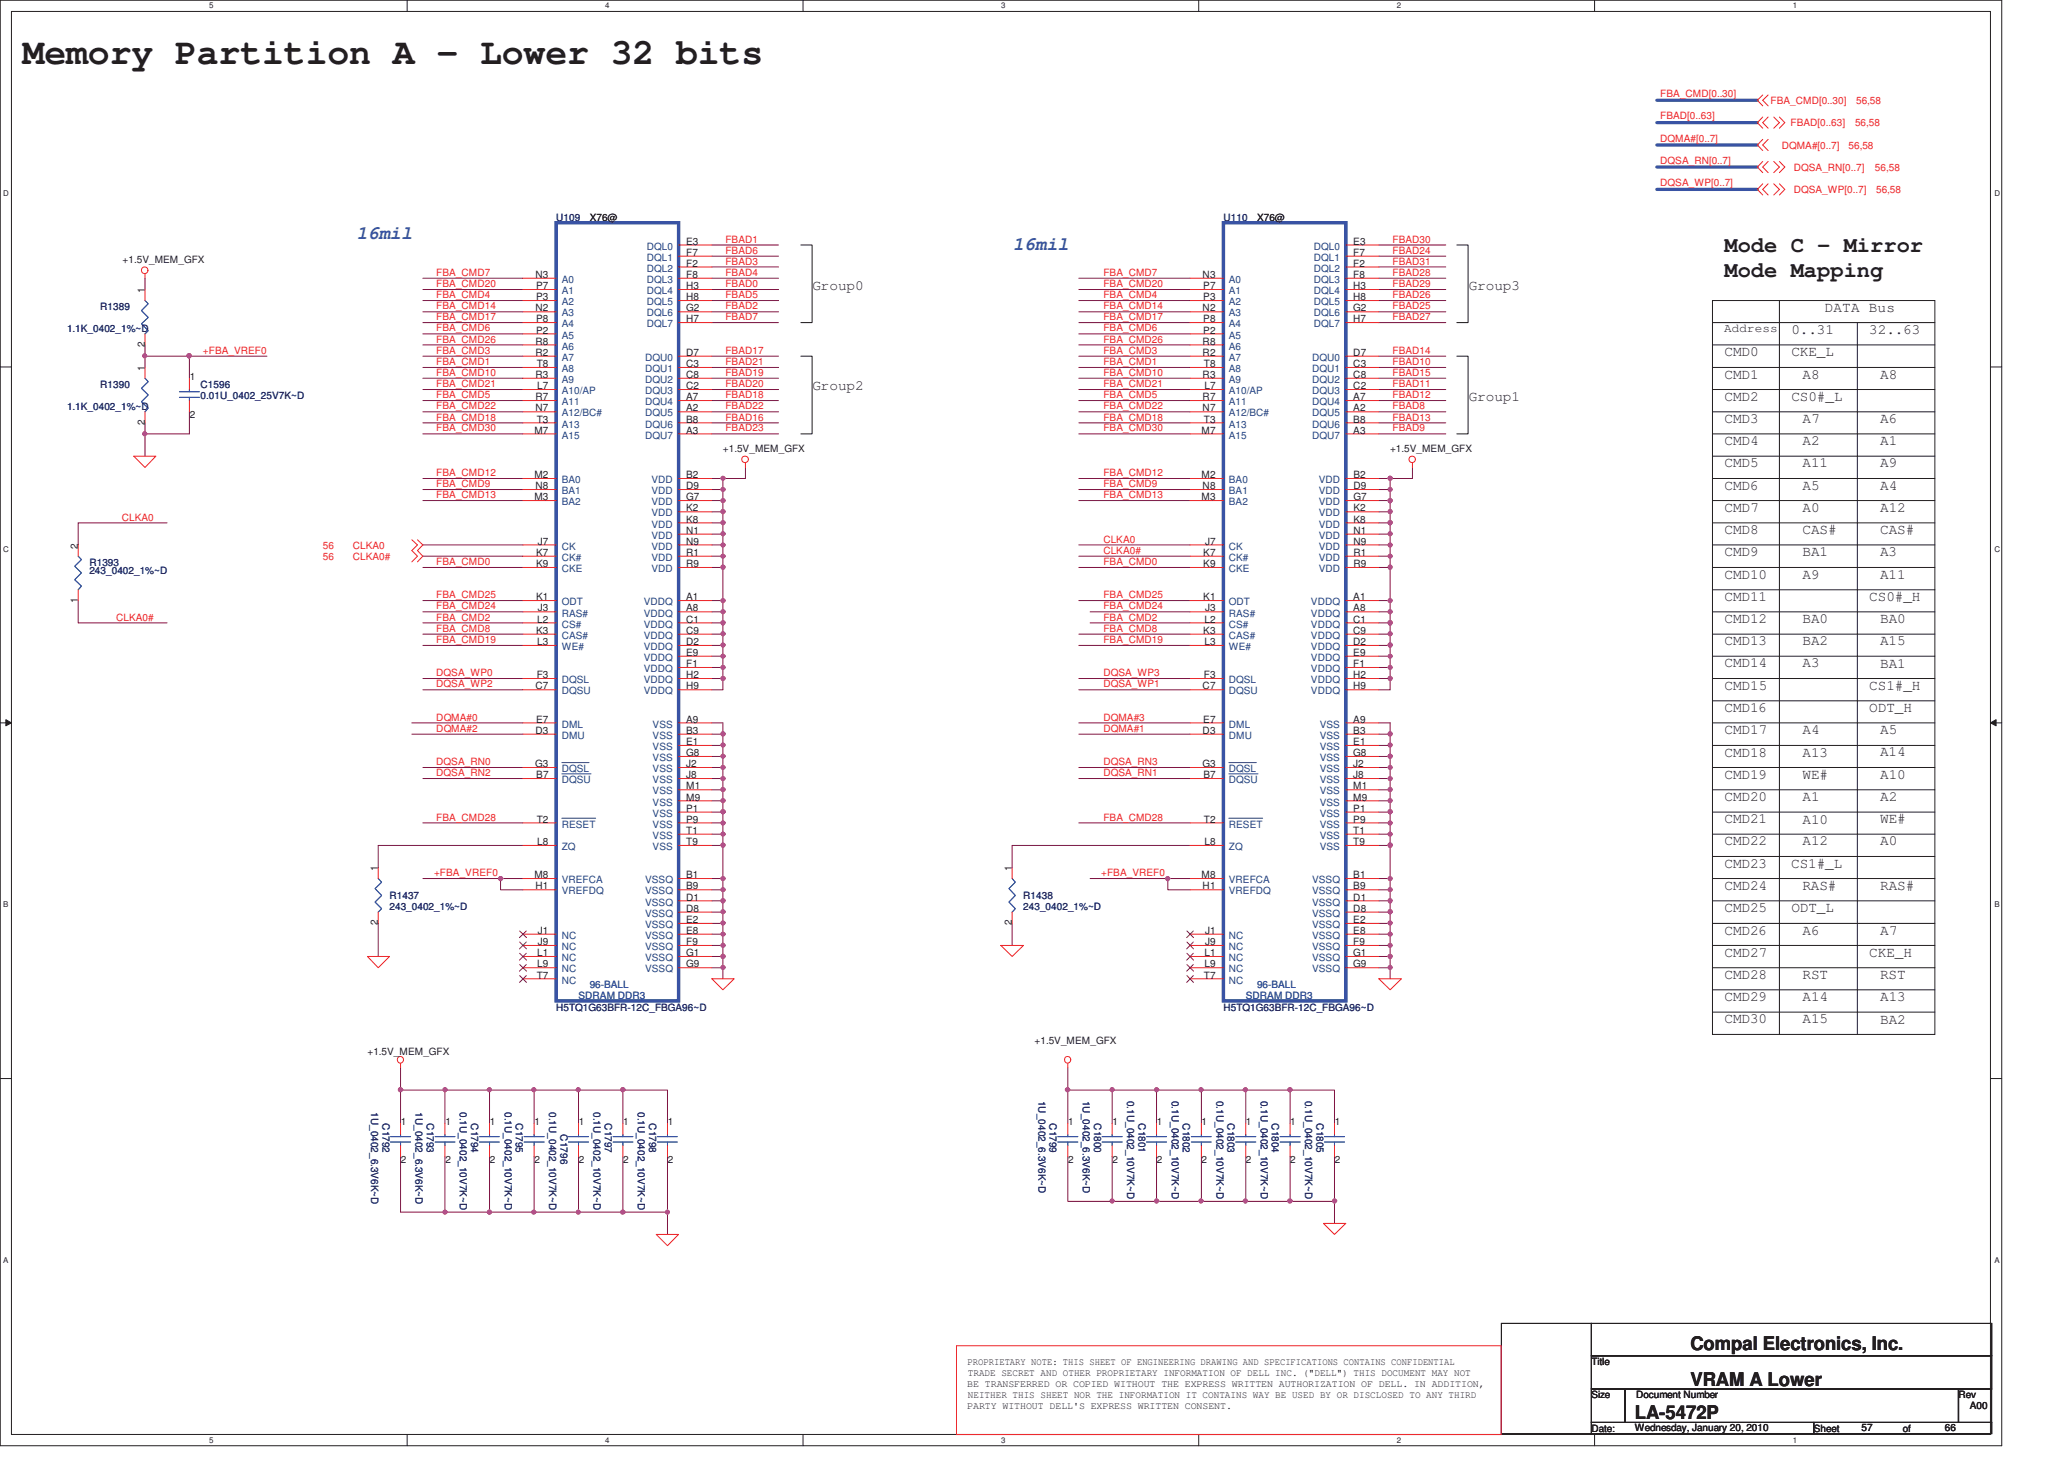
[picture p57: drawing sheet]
<svg xmlns="http://www.w3.org/2000/svg" width="297mm" height="210mm" viewBox="0 0 297 210" stroke-linecap="round" stroke-linejoin="round" font-family="sans-serif">
<defs><g id="words">
<text font-size="5.2" fill="#231f20" x="3.3" y="9.2">Memory Partition A - Lower 32 bits</text>
<g font-size="3.2" fill="#231f20">
<text x="248.2" y="36.3">Mode C - Mirror</text>
<text x="248.2" y="39.9">Mode Mapping</text>
</g>
<g font-size="2.7" fill="#3953a4">
<text x="51.3" y="34.3">16mil</text>
<text x="145.8" y="35.9">16mil</text>
</g>
<g font-size="2.7" fill="#231f20">
<text x="243.3" y="194.3">Compal Electronics, Inc.</text>
<text x="243.3" y="199.4">VRAM A Lower</text>
<text x="235.3" y="204.2">LA-5472P</text>
</g>
<g font-size="2.1" fill="#231f20">
<text x="116.9" y="41.7">Group0</text>
<text x="211.4" y="41.7">Group3</text>
<text x="262.6" y="44.9">DATA Bus</text>
<text x="248.2" y="51.3">CMD0</text>
<text x="257.8" y="48">0..31</text>
<text x="257.8" y="51.3">CKE_L</text>
<text x="269" y="48.1">32..63</text>
<text x="116.9" y="56.1">Group2</text>
<text x="211.4" y="57.6">Group1</text>
<text x="248.2" y="54.5">CMD1</text>
<text x="248.2" y="57.7">CMD2</text>
<text x="257.8" y="57.7">CS0#_L</text>
<text x="259.4" y="54.5">A8</text>
<text x="270.6" y="54.5">A8</text>
<text x="248.2" y="64.1">CMD4</text>
<text x="248.2" y="60.9">CMD3</text>
<text x="259.4" y="60.9">A7</text>
<text x="259.4" y="64">A2</text>
<text x="270.6" y="60.9">A6</text>
<text x="270.6" y="64.1">A1</text>
<text x="248.2" y="67.3">CMD5</text>
<text x="248.2" y="70.5">CMD6</text>
<text x="259.4" y="70.5">A5</text>
<text x="259.4" y="67.3">A11</text>
<text x="270.6" y="67.3">A9</text>
<text x="270.6" y="70.5">A4</text>
<text x="248.2" y="73.7">CMD7</text>
<text x="248.2" y="76.9">CMD8</text>
<text x="259.4" y="76.9">CAS#</text>
<text x="259.4" y="73.7">A0</text>
<text x="270.6" y="76.9">CAS#</text>
<text x="270.6" y="73.6">A12</text>
<text x="248.2" y="80.1">CMD9</text>
<text x="248.2" y="83.3">CMD10</text>
<text x="259.4" y="83.3">A9</text>
<text x="259.4" y="80.1">BA1</text>
<text x="270.6" y="83.3">A11</text>
<text x="270.6" y="80">A3</text>
<text x="248.2" y="86.5">CMD11</text>
<text x="248.2" y="89.7">CMD12</text>
<text x="259.4" y="89.7">BA0</text>
<text x="269" y="86.5">CS0#_H</text>
<text x="270.6" y="89.7">BA0</text>
<text x="248.2" y="92.9">CMD13</text>
<text x="259.4" y="92.9">BA2</text>
<text x="270.6" y="92.9">A15</text>
<text x="248.2" y="96.1">CMD14</text>
<text x="248.2" y="99.3">CMD15</text>
<text x="259.4" y="96.1">A3</text>
<text x="269" y="99.3">CS1#_H</text>
<text x="270.6" y="96.1">BA1</text>
<text x="248.2" y="102.5">CMD16</text>
<text x="248.2" y="105.7">CMD17</text>
<text x="259.4" y="105.7">A4</text>
<text x="269" y="102.5">ODT_H</text>
<text x="270.6" y="105.7">A5</text>
<text x="248.2" y="108.9">CMD18</text>
<text x="248.2" y="112.1">CMD19</text>
<text x="259.4" y="108.9">A13</text>
<text x="259.4" y="112.1">WE#</text>
<text x="270.6" y="108.9">A14</text>
<text x="270.6" y="112.1">A10</text>
<text x="248.2" y="115.3">CMD20</text>
<text x="248.2" y="118.5">CMD21</text>
<text x="259.4" y="118.5">A10</text>
<text x="259.4" y="115.3">A1</text>
<text x="270.6" y="118.5">WE#</text>
<text x="270.6" y="115.3">A2</text>
<text x="248.2" y="121.7">CMD22</text>
<text x="248.2" y="124.9">CMD23</text>
<text x="257.8" y="124.9">CS1#_L</text>
<text x="259.4" y="121.7">A12</text>
<text x="270.6" y="121.7">A0</text>
<text x="248.2" y="128.1">CMD24</text>
<text x="248.2" y="131.3">CMD25</text>
<text x="257.8" y="131.3">ODT_L</text>
<text x="259.4" y="128">RAS#</text>
<text x="270.6" y="128.1">RAS#</text>
<text x="248.2" y="134.5">CMD26</text>
<text x="248.2" y="137.7">CMD27</text>
<text x="259.4" y="134.5">A6</text>
<text x="269" y="137.7">CKE_H</text>
<text x="270.6" y="134.5">A7</text>
<text x="248.2" y="140.9">CMD28</text>
<text x="259.4" y="140.9">RST</text>
<text x="270.6" y="140.9">RST</text>
<text x="248.2" y="147.3">CMD30</text>
<text x="248.2" y="144.1">CMD29</text>
<text x="259.4" y="144">A14</text>
<text x="259.4" y="147.3">A15</text>
<text x="270.6" y="147.3">BA2</text>
<text x="270.6" y="144.1">A13</text>
</g>
<text font-size="1.7" fill="#231f20" x="248.2" y="47.8">Address</text>
<g font-size="1.4" fill="#ed2024">
<text x="238.9" y="14">FBA_CMD[0..30]</text>
<text x="238.9" y="17.2">FBAD[0..63]</text>
<text x="254.8" y="15">FBA_CMD[0..30]</text>
<text x="267.1" y="15">56,58</text>
<text x="238.9" y="23.6">DQSA_RN[0..7]</text>
<text x="238.9" y="20.4">DQMA#[0..7]</text>
<text x="256.4" y="21.4">DQMA#[0..7]</text>
<text x="257.7" y="18.2">FBAD[0..63]</text>
<text x="266" y="21.4">56,58</text>
<text x="267" y="18.2">56,58</text>
<text x="238.9" y="26.8">DQSA_WP[0..7]</text>
<text x="258.1" y="27.8">DQSA_WP[0..7]</text>
<text x="258.1" y="24.6">DQSA_RN[0..7]</text>
<text x="269.8" y="24.6">56,58</text>
<text x="270" y="27.8">56,58</text>
<text x="104.4" y="34.9">FBAD1</text>
<text x="200.4" y="34.9">FBAD30</text>
<text x="62.8" y="39.7">FBA_CMD7</text>
<text x="62.8" y="41.3">FBA_CMD20</text>
<text x="104.4" y="36.5">FBAD6</text>
<text x="104.4" y="39.7">FBAD4</text>
<text x="104.4" y="38.1">FBAD3</text>
<text x="104.4" y="41.3">FBAD0</text>
<text x="158.8" y="41.3">FBA_CMD20</text>
<text x="158.8" y="39.7">FBA_CMD7</text>
<text x="200.4" y="36.5">FBAD24</text>
<text x="200.4" y="38.1">FBAD31</text>
<text x="200.4" y="41.3">FBAD29</text>
<text x="200.4" y="39.7">FBAD28</text>
<text x="62.8" y="47.7">FBA_CMD6</text>
<text x="62.8" y="42.9">FBA_CMD4</text>
<text x="62.8" y="44.5">FBA_CMD14</text>
<text x="62.8" y="46.1">FBA_CMD17</text>
<text x="104.4" y="46.1">FBAD7</text>
<text x="104.4" y="42.9">FBAD5</text>
<text x="104.4" y="44.5">FBAD2</text>
<text x="158.8" y="44.5">FBA_CMD14</text>
<text x="158.8" y="46.1">FBA_CMD17</text>
<text x="158.8" y="47.7">FBA_CMD6</text>
<text x="158.8" y="42.9">FBA_CMD4</text>
<text x="200.4" y="46.1">FBAD27</text>
<text x="200.4" y="42.9">FBAD26</text>
<text x="200.4" y="44.5">FBAD25</text>
<text x="29.2" y="50.9">+FBA_VREF0</text>
<text x="62.8" y="49.3">FBA_CMD26</text>
<text x="62.8" y="50.9">FBA_CMD3</text>
<text x="62.8" y="52.5">FBA_CMD1</text>
<text x="104.4" y="52.5">FBAD21</text>
<text x="104.4" y="50.9">FBAD17</text>
<text x="158.8" y="49.3">FBA_CMD26</text>
<text x="158.8" y="50.9">FBA_CMD3</text>
<text x="158.8" y="52.5">FBA_CMD1</text>
<text x="200.4" y="50.9">FBAD14</text>
<text x="200.4" y="52.5">FBAD10</text>
<text x="62.8" y="54.1">FBA_CMD10</text>
<text x="62.8" y="55.7">FBA_CMD21</text>
<text x="62.8" y="57.3">FBA_CMD5</text>
<text x="62.8" y="58.9">FBA_CMD22</text>
<text x="104.4" y="57.3">FBAD18</text>
<text x="104.4" y="54.1">FBAD19</text>
<text x="104.4" y="55.7">FBAD20</text>
<text x="104.4" y="58.9">FBAD22</text>
<text x="158.8" y="57.3">FBA_CMD5</text>
<text x="158.8" y="55.7">FBA_CMD21</text>
<text x="158.8" y="54.1">FBA_CMD10</text>
<text x="158.8" y="58.9">FBA_CMD22</text>
<text x="200.4" y="55.7">FBAD11</text>
<text x="200.4" y="58.9">FBAD8</text>
<text x="200.4" y="54.1">FBAD15</text>
<text x="200.4" y="57.3">FBAD12</text>
<text x="62.8" y="60.5">FBA_CMD18</text>
<text x="62.8" y="62.1">FBA_CMD30</text>
<text x="104.4" y="62.1">FBAD23</text>
<text x="104.4" y="60.5">FBAD16</text>
<text x="158.8" y="62.1">FBA_CMD30</text>
<text x="158.8" y="60.5">FBA_CMD18</text>
<text x="200.4" y="60.5">FBAD13</text>
<text x="200.4" y="62.1">FBAD9</text>
<text x="62.8" y="70.1">FBA_CMD9</text>
<text x="62.8" y="68.5">FBA_CMD12</text>
<text x="62.8" y="71.7">FBA_CMD13</text>
<text x="158.8" y="70.1">FBA_CMD9</text>
<text x="158.8" y="71.7">FBA_CMD13</text>
<text x="158.8" y="68.5">FBA_CMD12</text>
<text x="17.5" y="74.9">CLKA0</text>
<text x="46.5" y="79">56</text>
<text x="46.5" y="80.6">56</text>
<text x="50.8" y="79">CLKA0</text>
<text x="50.8" y="80.6">CLKA0#</text>
<text x="62.8" y="81.3">FBA_CMD0</text>
<text x="158.8" y="81.3">FBA_CMD0</text>
<text x="158.8" y="79.7">CLKA0#</text>
<text x="158.8" y="78.1">CLKA0</text>
<text x="16.7" y="89.3">CLKA0#</text>
<text x="62.8" y="86.1">FBA_CMD25</text>
<text x="62.8" y="89.3">FBA_CMD2</text>
<text x="62.8" y="87.7">FBA_CMD24</text>
<text x="158.8" y="86.1">FBA_CMD25</text>
<text x="158.8" y="89.3">FBA_CMD2</text>
<text x="158.8" y="87.7">FBA_CMD24</text>
<text x="62.8" y="90.9">FBA_CMD8</text>
<text x="62.8" y="92.5">FBA_CMD19</text>
<text x="158.8" y="90.9">FBA_CMD8</text>
<text x="158.8" y="92.5">FBA_CMD19</text>
<text x="62.8" y="97.3">DQSA_WP0</text>
<text x="62.8" y="98.9">DQSA_WP2</text>
<text x="158.8" y="97.3">DQSA_WP3</text>
<text x="158.8" y="98.9">DQSA_WP1</text>
<text x="62.8" y="105.3">DQMA#2</text>
<text x="62.8" y="103.7">DQMA#0</text>
<text x="158.8" y="105.3">DQMA#1</text>
<text x="158.8" y="103.7">DQMA#3</text>
<text x="62.8" y="111.7">DQSA_RN2</text>
<text x="62.8" y="110.1">DQSA_RN0</text>
<text x="158.8" y="110.1">DQSA_RN3</text>
<text x="158.8" y="111.7">DQSA_RN1</text>
<text x="62.8" y="118.1">FBA_CMD28</text>
<text x="158.8" y="118.1">FBA_CMD28</text>
<text x="62.5" y="126.1">+FBA_VREF0</text>
<text x="158.5" y="126.1">+FBA_VREF0</text>
</g>
<g font-size="1.4" fill="#282973">
<text x="80" y="31.8">U109</text>
<text x="176.1" y="31.8">U110</text>
<text x="9.6" y="47.8">1.1K_0402_1%~D</text>
<text x="14.4" y="44.6">R1389</text>
<text x="9.6" y="59">1.1K_0402_1%~D</text>
<text x="14.4" y="55.8">R1390</text>
<text x="28.9" y="55.8">C1596</text>
<text x="28.9" y="57.4">0.01U_0402_25V7K~D</text>
<text x="12.9" y="81.4">R1393</text>
<text x="12.9" y="82.7">243_0402_1%~D</text>
<text x="56.1" y="129.4">R1437</text>
<text x="56.1" y="131">243_0402_1%~D</text>
<text x="147.3" y="129.4">R1438</text>
<text x="147.3" y="131">243_0402_1%~D</text>
<text x="80" y="145.4">H5TQ1G63BFR-12C_FBGA96~D</text>
<text x="176.1" y="145.4">H5TQ1G63BFR-12C_FBGA96~D</text>
<text x="53.4" y="160" transform="rotate(90 53.4 160)">1U_0402_6.3V6K~D</text>
<text x="55" y="161.7" transform="rotate(90 55 161.7)">C1792</text>
<text x="59.8" y="160" transform="rotate(90 59.8 160)">1U_0402_6.3V6K~D</text>
<text x="61.4" y="161.7" transform="rotate(90 61.4 161.7)">C1793</text>
<text x="66.2" y="160" transform="rotate(90 66.2 160)">0.1U_0402_10V7K~D</text>
<text x="67.8" y="161.7" transform="rotate(90 67.8 161.7)">C1794</text>
<text x="72.7" y="160" transform="rotate(90 72.7 160)">0.1U_0402_10V7K~D</text>
<text x="74.2" y="161.7" transform="rotate(90 74.2 161.7)">C1795</text>
<text x="79" y="160.1" transform="rotate(90 79 160.1)">0.1U_0402_10V7K~D</text>
<text x="85.4" y="160" transform="rotate(90 85.4 160)">0.1U_0402_10V7K~D</text>
<text x="87" y="161.7" transform="rotate(90 87 161.7)">C1797</text>
<text x="91.8" y="160" transform="rotate(90 91.8 160)">0.1U_0402_10V7K~D</text>
<text x="93.4" y="161.7" transform="rotate(90 93.4 161.7)">C1798</text>
<text x="149.5" y="158.4" transform="rotate(90 149.5 158.4)">1U_0402_6.3V6K~D</text>
<text x="151.1" y="161.7" transform="rotate(90 151.1 161.7)">C1799</text>
<text x="155.8" y="158.4" transform="rotate(90 155.8 158.4)">1U_0402_6.3V6K~D</text>
<text x="157.4" y="161.7" transform="rotate(90 157.4 161.7)">C1800</text>
<text x="162.2" y="158.4" transform="rotate(90 162.2 158.4)">0.1U_0402_10V7K~D</text>
<text x="163.8" y="161.7" transform="rotate(90 163.8 161.7)">C1801</text>
<text x="168.6" y="158.4" transform="rotate(90 168.6 158.4)">0.1U_0402_10V7K~D</text>
<text x="170.2" y="161.7" transform="rotate(90 170.2 161.7)">C1802</text>
<text x="175.1" y="158.4" transform="rotate(90 175.1 158.4)">0.1U_0402_10V7K~D</text>
<text x="176.7" y="161.7" transform="rotate(90 176.7 161.7)">C1803</text>
<text x="181.4" y="158.4" transform="rotate(90 181.4 158.4)">0.1U_0402_10V7K~D</text>
<text x="183.1" y="161.7" transform="rotate(90 183.1 161.7)">C1804</text>
<text x="187.8" y="158.4" transform="rotate(90 187.8 158.4)">0.1U_0402_10V7K~D</text>
<text x="189.4" y="161.7" transform="rotate(90 189.4 161.7)">C1805</text>
<text x="80.6" y="163.3" transform="rotate(90 80.6 163.3)">C1796</text>
</g>
<g font-size="1.4" fill="#231f20">
<text x="84.9" y="31.8">X76@</text>
<text x="98.8" y="35.2">E3</text>
<text x="180.9" y="31.8">X76@</text>
<text x="194.8" y="35.2">E3</text>
<text x="17.6" y="37.9">+1.5V_MEM_GFX</text>
<text x="77.1" y="40">N3</text>
<text x="77.2" y="41.6">P7</text>
<text x="98.8" y="36.8">F7</text>
<text x="98.8" y="38.4">F2</text>
<text x="98.8" y="40">F8</text>
<text x="98.8" y="41.6">H3</text>
<text x="173.1" y="40">N3</text>
<text x="173.2" y="41.6">P7</text>
<text x="194.8" y="36.8">F7</text>
<text x="194.8" y="38.4">F2</text>
<text x="194.8" y="40">F8</text>
<text x="194.8" y="41.6">H3</text>
<text x="20.8" y="42.2" transform="rotate(-90 20.8 42.2)">1</text>
<text x="77.1" y="44.8">N2</text>
<text x="77.2" y="43.2">P3</text>
<text x="77.2" y="46.4">P8</text>
<text x="98.8" y="43.2">H8</text>
<text x="98.8" y="44.8">G2</text>
<text x="98.8" y="46.4">H7</text>
<text x="173.1" y="44.8">N2</text>
<text x="173.2" y="43.2">P3</text>
<text x="173.2" y="46.4">P8</text>
<text x="194.8" y="43.2">H8</text>
<text x="194.8" y="44.8">G2</text>
<text x="194.8" y="46.4">H7</text>
<text x="20.8" y="53.3" transform="rotate(-90 20.8 53.3)">1</text>
<text x="20.8" y="50" transform="rotate(-90 20.8 50)">2</text>
<text x="77.1" y="49.6">R8</text>
<text x="77.1" y="51.2">R2</text>
<text x="77.2" y="48">P2</text>
<text x="77.2" y="52.8">T8</text>
<text x="98.8" y="52.8">C3</text>
<text x="98.8" y="51.2">D7</text>
<text x="173.1" y="49.6">R8</text>
<text x="173.1" y="51.2">R2</text>
<text x="173.2" y="48">P2</text>
<text x="173.2" y="52.8">T8</text>
<text x="194.8" y="52.8">C3</text>
<text x="194.8" y="51.2">D7</text>
<text x="27.3" y="54.6">1</text>
<text x="77.1" y="54.4">R3</text>
<text x="77.1" y="57.6">R7</text>
<text x="77.1" y="59.2">N7</text>
<text x="77.3" y="56">L7</text>
<text x="98.8" y="54.4">C8</text>
<text x="98.8" y="56">C2</text>
<text x="98.8" y="57.6">A7</text>
<text x="98.8" y="59.2">A2</text>
<text x="173.1" y="54.4">R3</text>
<text x="173.1" y="57.6">R7</text>
<text x="173.1" y="59.2">N7</text>
<text x="173.3" y="56">L7</text>
<text x="194.8" y="54.4">C8</text>
<text x="194.8" y="56">C2</text>
<text x="194.8" y="57.6">A7</text>
<text x="194.8" y="59.2">A2</text>
<text x="20.8" y="61.2" transform="rotate(-90 20.8 61.2)">2</text>
<text x="27.3" y="60.1">2</text>
<text x="76.9" y="62.4">M7</text>
<text x="77.2" y="60.8">T3</text>
<text x="98.8" y="60.8">B8</text>
<text x="98.8" y="62.4">A3</text>
<text x="104" y="65.1">+1.5V_MEM_GFX</text>
<text x="172.9" y="62.4">M7</text>
<text x="173.2" y="60.8">T3</text>
<text x="194.8" y="60.8">B8</text>
<text x="194.8" y="62.4">A3</text>
<text x="200" y="65.1">+1.5V_MEM_GFX</text>
<text x="76.9" y="68.8">M2</text>
<text x="76.9" y="72">M3</text>
<text x="77.1" y="70.4">N8</text>
<text x="98.7" y="68.8">B2</text>
<text x="98.7" y="70.4">D9</text>
<text x="98.7" y="72">G7</text>
<text x="172.9" y="68.8">M2</text>
<text x="172.9" y="72">M3</text>
<text x="173.1" y="70.4">N8</text>
<text x="194.8" y="68.8">B2</text>
<text x="194.8" y="70.4">D9</text>
<text x="194.8" y="72">G7</text>
<text x="98.7" y="73.6">K2</text>
<text x="98.7" y="75.2">K8</text>
<text x="98.7" y="76.8">N1</text>
<text x="194.8" y="73.6">K2</text>
<text x="194.8" y="75.2">K8</text>
<text x="194.8" y="76.8">N1</text>
<text x="11.2" y="78.9" transform="rotate(-90 11.2 78.9)">2</text>
<text x="77.2" y="81.6">K9</text>
<text x="77.2" y="80">K7</text>
<text x="77.4" y="78.4">J7</text>
<text x="98.7" y="78.4">N9</text>
<text x="98.7" y="80">R1</text>
<text x="98.7" y="81.6">R9</text>
<text x="173.2" y="81.6">K9</text>
<text x="173.2" y="80">K7</text>
<text x="173.4" y="78.4">J7</text>
<text x="194.8" y="78.4">N9</text>
<text x="194.8" y="80">R1</text>
<text x="194.8" y="81.6">R9</text>
<text x="11.2" y="86.8" transform="rotate(-90 11.2 86.8)">1</text>
<text x="77.2" y="86.4">K1</text>
<text x="77.3" y="89.6">L2</text>
<text x="77.4" y="88">J3</text>
<text x="98.8" y="86.4">A1</text>
<text x="98.8" y="88">A8</text>
<text x="98.8" y="89.6">C1</text>
<text x="173.2" y="86.4">K1</text>
<text x="173.3" y="89.6">L2</text>
<text x="173.4" y="88">J3</text>
<text x="194.8" y="86.4">A1</text>
<text x="194.8" y="88">A8</text>
<text x="194.8" y="89.6">C1</text>
<text x="77.2" y="91.2">K3</text>
<text x="77.3" y="92.8">L3</text>
<text x="98.8" y="91.2">C9</text>
<text x="98.8" y="94.4">E9</text>
<text x="98.8" y="92.8">D2</text>
<text x="173.2" y="91.2">K3</text>
<text x="173.3" y="92.8">L3</text>
<text x="194.8" y="91.2">C9</text>
<text x="194.8" y="94.4">E9</text>
<text x="194.8" y="92.8">D2</text>
<text x="77.1" y="99.2">C7</text>
<text x="77.2" y="97.6">F3</text>
<text x="98.8" y="96">F1</text>
<text x="98.8" y="97.6">H2</text>
<text x="98.8" y="99.2">H9</text>
<text x="173.1" y="99.2">C7</text>
<text x="173.2" y="97.6">F3</text>
<text x="194.8" y="96">F1</text>
<text x="194.8" y="97.6">H2</text>
<text x="194.8" y="99.2">H9</text>
<text x="77.1" y="105.6">D3</text>
<text x="77.2" y="104">E7</text>
<text x="98.8" y="104">A9</text>
<text x="98.8" y="107.2">E1</text>
<text x="98.8" y="105.6">B3</text>
<text x="173.1" y="105.6">D3</text>
<text x="173.2" y="104">E7</text>
<text x="194.8" y="104">A9</text>
<text x="194.8" y="107.2">E1</text>
<text x="194.8" y="105.6">B3</text>
<text x="77" y="110.4">G3</text>
<text x="77.2" y="112">B7</text>
<text x="98.8" y="108.8">G8</text>
<text x="98.8" y="110.4">J2</text>
<text x="98.8" y="112">J8</text>
<text x="98.8" y="113.6">M1</text>
<text x="173" y="110.4">G3</text>
<text x="173.2" y="112">B7</text>
<text x="194.8" y="108.8">G8</text>
<text x="194.8" y="110.4">J2</text>
<text x="194.8" y="112">J8</text>
<text x="194.8" y="113.6">M1</text>
<text x="77.2" y="118.4">T2</text>
<text x="98.8" y="115.2">M9</text>
<text x="98.8" y="116.8">P1</text>
<text x="98.8" y="118.4">P9</text>
<text x="173.3" y="118.4">T2</text>
<text x="194.8" y="115.2">M9</text>
<text x="194.8" y="116.8">P1</text>
<text x="194.8" y="118.4">P9</text>
<text x="54.4" y="125.3" transform="rotate(-90 54.4 125.3)">1</text>
<text x="77.3" y="121.6">L8</text>
<text x="98.8" y="120">T1</text>
<text x="98.8" y="121.6">T9</text>
<text x="145.6" y="125.3" transform="rotate(-90 145.6 125.3)">1</text>
<text x="173.3" y="121.6">L8</text>
<text x="194.8" y="120">T1</text>
<text x="194.8" y="121.6">T9</text>
<text x="76.9" y="126.4">M8</text>
<text x="77.1" y="128">H1</text>
<text x="98.8" y="129.6">D1</text>
<text x="98.8" y="126.4">B1</text>
<text x="98.8" y="128">B9</text>
<text x="98.8" y="131.2">D8</text>
<text x="172.9" y="126.4">M8</text>
<text x="173.1" y="128">H1</text>
<text x="194.8" y="129.6">D1</text>
<text x="194.8" y="126.4">B1</text>
<text x="194.8" y="128">B9</text>
<text x="194.8" y="131.2">D8</text>
<text x="54.4" y="133.2" transform="rotate(-90 54.4 133.2)">2</text>
<text x="77.3" y="137.6">L1</text>
<text x="77.4" y="134.4">J1</text>
<text x="77.4" y="136">J9</text>
<text x="98.8" y="132.8">E2</text>
<text x="98.8" y="134.4">E8</text>
<text x="98.8" y="136">F9</text>
<text x="98.8" y="137.6">G1</text>
<text x="145.6" y="133.2" transform="rotate(-90 145.6 133.2)">2</text>
<text x="173.3" y="137.6">L1</text>
<text x="173.4" y="134.4">J1</text>
<text x="173.4" y="136">J9</text>
<text x="194.8" y="132.8">E2</text>
<text x="194.8" y="134.4">E8</text>
<text x="194.8" y="136">F9</text>
<text x="194.8" y="137.6">G1</text>
<text x="77.2" y="140.9">T7</text>
<text x="77.3" y="139.2">L9</text>
<text x="98.8" y="139.2">G9</text>
<text x="173.2" y="140.9">T7</text>
<text x="173.3" y="139.2">L9</text>
<text x="194.8" y="139.2">G9</text>
<text x="52.9" y="151.8">+1.5V_MEM_GFX</text>
<text x="148.9" y="150.3">+1.5V_MEM_GFX</text>
<text x="57.7" y="161.9">1</text>
<text x="64.1" y="161.9">1</text>
<text x="70.5" y="161.9">1</text>
<text x="76.9" y="161.9">1</text>
<text x="83.3" y="161.9">1</text>
<text x="89.7" y="161.9">1</text>
<text x="96.1" y="161.9">1</text>
<text x="153.7" y="161.9">1</text>
<text x="160.1" y="161.9">1</text>
<text x="166.5" y="161.9">1</text>
<text x="172.9" y="161.9">1</text>
<text x="179.3" y="161.9">1</text>
<text x="185.7" y="161.9">1</text>
<text x="192.1" y="161.9">1</text>
<text x="57.7" y="167.3">2</text>
<text x="64.1" y="167.3">2</text>
<text x="70.5" y="167.3">2</text>
<text x="76.9" y="167.3">2</text>
<text x="83.3" y="167.3">2</text>
<text x="89.7" y="167.3">2</text>
<text x="96.1" y="167.3">2</text>
<text x="153.7" y="167.3">2</text>
<text x="160.1" y="167.3">2</text>
<text x="166.5" y="167.3">2</text>
<text x="172.9" y="167.3">2</text>
<text x="179.3" y="167.3">2</text>
<text x="185.7" y="167.3">2</text>
<text x="192.1" y="167.3">2</text>
<text x="139.3" y="196.5">PROPRIETARY NOTE: THIS SHEET OF ENGINEERING DRAWING AND SPECIFICATIONS CONTAINS CONFIDENTIAL</text>
<text x="229" y="196.5">Title</text>
<text x="139.2" y="199.6">BE TRANSFERRED OR COPIED WITHOUT THE EXPRESS WRITTEN AUTHORIZATION OF DELL. IN ADDITION,</text>
<text x="139.2" y="202.7">PARTY WITHOUT DELL'S EXPRESS WRITTEN CONSENT.</text>
<text x="139.3" y="198">TRADE SECRET AND OTHER PROPRIETARY INFORMATION OF DELL INC. (&quot;DELL&quot;) THIS DOCUMENT MAY NOT</text>
<text x="139.3" y="201.2">NEITHER THIS SHEET NOR THE INFORMATION IT CONTAINS WAY BE USED BY OR DISCLOSED TO ANY THIRD</text>
<text x="229" y="201.2">Size</text>
<text x="235.5" y="201.2">Document Number</text>
<text x="281.8" y="201.2">Rev</text>
<text x="283.5" y="202.9">A00</text>
<text x="229" y="206.1">Date:</text>
<text x="235.3" y="205.9">Wednesday, January 20, 2010</text>
<text x="261" y="206.1">Sheet</text>
<text x="267.9" y="205.9">57</text>
<text x="273.8" y="206.1">of</text>
<text x="279.9" y="205.9">66</text>
</g>
<g font-size="1.4" fill="#1d437e">
<text x="93.1" y="36">DQL0</text>
<text x="189.1" y="36">DQL0</text>
<text x="80.8" y="40.7">A0</text>
<text x="93.1" y="37.5">DQL1</text>
<text x="93.1" y="39.1">DQL2</text>
<text x="93.1" y="40.7">DQL3</text>
<text x="176.8" y="40.7">A0</text>
<text x="189.1" y="37.5">DQL1</text>
<text x="189.1" y="39.1">DQL2</text>
<text x="189.1" y="40.7">DQL3</text>
<text x="80.8" y="42.3">A1</text>
<text x="80.8" y="43.9">A2</text>
<text x="80.8" y="45.5">A3</text>
<text x="80.8" y="47.1">A4</text>
<text x="93.1" y="42.3">DQL4</text>
<text x="93.1" y="43.9">DQL5</text>
<text x="93.1" y="45.5">DQL6</text>
<text x="93.1" y="47.1">DQL7</text>
<text x="176.8" y="42.3">A1</text>
<text x="176.8" y="43.9">A2</text>
<text x="176.8" y="45.5">A3</text>
<text x="176.8" y="47.1">A4</text>
<text x="189.1" y="42.3">DQL4</text>
<text x="189.1" y="43.9">DQL5</text>
<text x="189.1" y="45.5">DQL6</text>
<text x="189.1" y="47.1">DQL7</text>
<text x="80.8" y="48.7">A5</text>
<text x="80.8" y="50.3">A6</text>
<text x="80.8" y="51.9">A7</text>
<text x="80.8" y="53.6">A8</text>
<text x="92.8" y="53.6">DQU1</text>
<text x="92.8" y="51.9">DQU0</text>
<text x="176.8" y="48.7">A5</text>
<text x="176.8" y="50.3">A6</text>
<text x="176.8" y="51.9">A7</text>
<text x="176.8" y="53.6">A8</text>
<text x="188.8" y="53.6">DQU1</text>
<text x="188.8" y="51.9">DQU0</text>
<text x="80.8" y="55.1">A9</text>
<text x="80.8" y="56.7">A10/AP</text>
<text x="80.8" y="58.3">A11</text>
<text x="80.8" y="59.9">A12/BC#</text>
<text x="92.8" y="55.1">DQU2</text>
<text x="92.8" y="56.7">DQU3</text>
<text x="92.8" y="58.3">DQU4</text>
<text x="92.8" y="59.9">DQU5</text>
<text x="176.8" y="55.1">A9</text>
<text x="176.8" y="56.7">A10/AP</text>
<text x="176.8" y="58.3">A11</text>
<text x="176.8" y="59.9">A12/BC#</text>
<text x="188.8" y="55.1">DQU2</text>
<text x="188.8" y="56.7">DQU3</text>
<text x="188.8" y="58.3">DQU4</text>
<text x="188.8" y="59.9">DQU5</text>
<text x="80.8" y="61.6">A13</text>
<text x="80.8" y="63.1">A15</text>
<text x="92.8" y="61.6">DQU6</text>
<text x="92.8" y="63.1">DQU7</text>
<text x="176.8" y="61.6">A13</text>
<text x="176.8" y="63.1">A15</text>
<text x="188.8" y="61.6">DQU6</text>
<text x="188.8" y="63.1">DQU7</text>
<text x="80.8" y="69.5">BA0</text>
<text x="80.8" y="71.1">BA1</text>
<text x="93.7" y="69.5">VDD</text>
<text x="93.7" y="71.1">VDD</text>
<text x="176.8" y="69.5">BA0</text>
<text x="176.8" y="71.1">BA1</text>
<text x="189.8" y="69.5">VDD</text>
<text x="189.8" y="71.1">VDD</text>
<text x="80.8" y="72.7">BA2</text>
<text x="93.7" y="72.7">VDD</text>
<text x="93.7" y="74.3">VDD</text>
<text x="93.7" y="76">VDD</text>
<text x="93.7" y="77.5">VDD</text>
<text x="176.8" y="72.7">BA2</text>
<text x="189.8" y="72.7">VDD</text>
<text x="189.8" y="74.3">VDD</text>
<text x="189.8" y="76">VDD</text>
<text x="189.8" y="77.5">VDD</text>
<text x="80.8" y="82.3">CKE</text>
<text x="80.8" y="79.1">CK</text>
<text x="80.8" y="80.7">CK#</text>
<text x="93.7" y="79.1">VDD</text>
<text x="93.7" y="80.7">VDD</text>
<text x="93.7" y="82.3">VDD</text>
<text x="176.8" y="82.3">CKE</text>
<text x="176.8" y="79.1">CK</text>
<text x="176.8" y="80.7">CK#</text>
<text x="189.8" y="79.1">VDD</text>
<text x="189.8" y="80.7">VDD</text>
<text x="189.8" y="82.3">VDD</text>
<text x="80.8" y="88.7">RAS#</text>
<text x="80.8" y="87.1">ODT</text>
<text x="92.7" y="87.1">VDDQ</text>
<text x="92.7" y="88.7">VDDQ</text>
<text x="176.8" y="88.7">RAS#</text>
<text x="176.8" y="87.1">ODT</text>
<text x="188.7" y="87.1">VDDQ</text>
<text x="188.7" y="88.7">VDDQ</text>
<text x="80.8" y="93.6">WE#</text>
<text x="80.8" y="90.3">CS#</text>
<text x="80.8" y="91.9">CAS#</text>
<text x="92.7" y="90.3">VDDQ</text>
<text x="92.7" y="91.9">VDDQ</text>
<text x="92.7" y="95.1">VDDQ</text>
<text x="92.7" y="93.6">VDDQ</text>
<text x="176.8" y="93.6">WE#</text>
<text x="176.8" y="90.3">CS#</text>
<text x="176.8" y="91.9">CAS#</text>
<text x="188.7" y="90.3">VDDQ</text>
<text x="188.7" y="91.9">VDDQ</text>
<text x="188.7" y="95.1">VDDQ</text>
<text x="188.7" y="93.6">VDDQ</text>
<text x="80.8" y="98.3">DQSL</text>
<text x="80.8" y="99.9">DQSU</text>
<text x="92.7" y="96.7">VDDQ</text>
<text x="92.7" y="98.3">VDDQ</text>
<text x="92.7" y="99.9">VDDQ</text>
<text x="176.8" y="98.3">DQSL</text>
<text x="176.8" y="99.9">DQSU</text>
<text x="188.7" y="96.7">VDDQ</text>
<text x="188.7" y="98.3">VDDQ</text>
<text x="188.7" y="99.9">VDDQ</text>
<text x="80.8" y="106.3">DMU</text>
<text x="80.8" y="104.7">DML</text>
<text x="93.9" y="104.7">VSS</text>
<text x="93.9" y="108">VSS</text>
<text x="93.9" y="106.3">VSS</text>
<text x="176.8" y="106.3">DMU</text>
<text x="176.8" y="104.7">DML</text>
<text x="189.9" y="104.7">VSS</text>
<text x="189.9" y="108">VSS</text>
<text x="189.9" y="106.3">VSS</text>
<text x="80.8" y="112.7">DQSU</text>
<text x="80.8" y="111.1">DQSL</text>
<text x="93.9" y="109.5">VSS</text>
<text x="93.9" y="111.1">VSS</text>
<text x="93.9" y="112.7">VSS</text>
<text x="176.8" y="112.7">DQSU</text>
<text x="176.8" y="111.1">DQSL</text>
<text x="189.9" y="109.5">VSS</text>
<text x="189.9" y="111.1">VSS</text>
<text x="189.9" y="112.7">VSS</text>
<text x="80.8" y="119.1">RESET</text>
<text x="93.9" y="114.3">VSS</text>
<text x="93.9" y="116">VSS</text>
<text x="93.9" y="117.5">VSS</text>
<text x="93.9" y="119.1">VSS</text>
<text x="176.8" y="119.1">RESET</text>
<text x="189.9" y="114.3">VSS</text>
<text x="189.9" y="116">VSS</text>
<text x="189.9" y="117.5">VSS</text>
<text x="189.9" y="119.1">VSS</text>
<text x="80.8" y="122.3">ZQ</text>
<text x="93.9" y="120.7">VSS</text>
<text x="93.9" y="122.3">VSS</text>
<text x="176.8" y="122.3">ZQ</text>
<text x="189.9" y="120.7">VSS</text>
<text x="189.9" y="122.3">VSS</text>
<text x="80.8" y="127.1">VREFCA</text>
<text x="80.8" y="128.7">VREFDQ</text>
<text x="92.8" y="130.4">VSSQ</text>
<text x="92.8" y="127.1">VSSQ</text>
<text x="92.8" y="128.7">VSSQ</text>
<text x="92.8" y="131.9">VSSQ</text>
<text x="176.8" y="127.1">VREFCA</text>
<text x="176.8" y="128.7">VREFDQ</text>
<text x="188.8" y="130.4">VSSQ</text>
<text x="188.8" y="127.1">VSSQ</text>
<text x="188.8" y="128.7">VSSQ</text>
<text x="188.8" y="131.9">VSSQ</text>
<text x="80.8" y="135.1">NC</text>
<text x="80.8" y="136.7">NC</text>
<text x="92.8" y="133.6">VSSQ</text>
<text x="92.8" y="135.1">VSSQ</text>
<text x="92.8" y="136.7">VSSQ</text>
<text x="176.8" y="135.1">NC</text>
<text x="176.8" y="136.7">NC</text>
<text x="188.8" y="133.6">VSSQ</text>
<text x="188.8" y="135.1">VSSQ</text>
<text x="188.8" y="136.7">VSSQ</text>
<text x="80.8" y="141.6">NC</text>
<text x="80.8" y="138.3">NC</text>
<text x="80.8" y="140">NC</text>
<text x="92.8" y="138.3">VSSQ</text>
<text x="92.8" y="140">VSSQ</text>
<text x="176.8" y="141.6">NC</text>
<text x="176.8" y="138.3">NC</text>
<text x="176.8" y="140">NC</text>
<text x="188.8" y="138.3">VSSQ</text>
<text x="188.8" y="140">VSSQ</text>
</g>
<g font-size="1.4" fill="#3953a4">
<text x="83.3" y="143.8">SDRAM DDR3</text>
<text x="84.9" y="142.2">96-BALL</text>
<text x="179.3" y="143.8">SDRAM DDR3</text>
<text x="180.9" y="142.2">96-BALL</text>
</g>
<g font-size="1.1" fill="#231f20">
<text x="30.1" y="1.2">5</text>
<text x="87.1" y="1.2">4</text>
<text x="144.1" y="1.2">3</text>
<text x="201" y="1.2">2</text>
<text x="258" y="1.2">1</text>
<text x=".5" y="28.2">D</text>
<text x="287" y="28.2">D</text>
<text x=".5" y="79.4">C</text>
<text x="287" y="79.4">C</text>
<text x=".5" y="130.6">B</text>
<text x="287" y="130.6">B</text>
<text x=".5" y="181.8">A</text>
<text x="287" y="181.8">A</text>
<text x="30.1" y="207.6">5</text>
<text x="87.1" y="207.6">4</text>
<text x="144.1" y="207.6">3</text>
<text x="201" y="207.6">2</text>
<text x="258" y="207.6">1</text>
</g>
</g></defs>
<path d="M0 0h288.1v208.1h-288.1zM1.6 1.6h284.9v204.8h-284.9z" fill="none" stroke="#231f20" stroke-width=".14"/>
<g fill="#fff">
<path d="M30.1 .2h.6v1.2h-.6z"/>
<path d="M30.1 206.6h.6v1.2h-.6z"/>
</g>
<path d="M58.6 0v1.6M58.6 206.4v1.7" fill="none" stroke="#231f20" stroke-width=".14"/>
<g fill="#fff">
<path d="M87 .2h.6v1.2h-.6z"/>
<path d="M87 206.6h.6v1.2h-.6z"/>
</g>
<path d="M115.6 0v1.6M115.6 206.4v1.7" fill="none" stroke="#231f20" stroke-width=".14"/>
<g fill="#fff">
<path d="M144 .2h.6v1.2h-.6z"/>
<path d="M144 206.6h.6v1.2h-.6z"/>
</g>
<path d="M172.5 0v1.6M172.5 206.4v1.7" fill="none" stroke="#231f20" stroke-width=".14"/>
<g fill="#fff">
<path d="M200.9 .2h.6v1.2h-.6z"/>
<path d="M200.9 206.6h.6v1.2h-.6z"/>
</g>
<path d="M229.5 0v1.6M229.5 206.4v1.7" fill="none" stroke="#231f20" stroke-width=".14"/>
<g fill="#fff">
<path d="M257.9 .2h.6v1.2h-.6z"/>
<path d="M257.9 206.6h.6v1.2h-.6z"/>
<path d="M.5 27.2h.7v1.2h-.7z"/>
<path d="M286.9 27.2h.7v1.2h-.7z"/>
<path d="M.5 78.4h.7v1.2h-.7z"/>
<path d="M286.9 78.4h.7v1.2h-.7z"/>
</g>
<path d="M0 52.8h1.6M286.5 52.8h1.6" fill="none" stroke="#231f20" stroke-width=".14"/>
<g fill="#fff">
<path d="M.5 129.6h.7v1.2h-.7z"/>
<path d="M286.9 129.6h.7v1.2h-.7z"/>
</g>
<path d="M0 104h1.6M286.5 104h1.6" fill="none" stroke="#231f20" stroke-width=".14"/>
<path d="M.8 103.6l.8 .4-.8 .5z" fill="#231f20"/>
<path d="M.8 103.6l.8 .4-.8 .5z" fill="none" stroke="#231f20" stroke-width=".14"/>
<path d="M286.5 104l.8-.4v.9z" fill="#231f20"/>
<path d="M286.5 104l.8-.4v.9z" fill="none" stroke="#231f20" stroke-width=".14"/>
<g fill="#fff">
<path d="M.5 180.8h.7v1.2h-.7z"/>
<path d="M286.9 180.8h.7v1.2h-.7z"/>
</g>
<path d="M0 155.2h1.6M286.5 155.2h1.6" fill="none" stroke="#231f20" stroke-width=".14"/>
<path d="M203.3 67.3v1.6M198.4 118.4h1.7M200.1 120.1v1.6" fill="none" stroke="#7f1442" stroke-width=".14"/>
<circle cx="200" cy="121.6" r=".3" fill="#b9529f"/>
<circle cx="200" cy="121.6" r=".3" fill="none" stroke="#b9529f" stroke-width=".14"/>
<circle cx="200.1" cy="120" r=".29" fill="#b9529f"/>
<circle cx="200.1" cy="120" r=".29" fill="none" stroke="#b9529f" stroke-width=".14"/>
<path d="M200.1 118.4v1.7h-1.7" fill="none" stroke="#7f1442" stroke-width=".14"/>
<circle cx="200.1" cy="118.4" r=".29" fill="#b9529f"/>
<circle cx="200.1" cy="118.4" r=".29" fill="none" stroke="#b9529f" stroke-width=".14"/>
<path d="M198.4 116.9h1.7v1.5M198.4 121.7h1.7" fill="none" stroke="#7f1442" stroke-width=".14"/>
<circle cx="200.1" cy="116.8" r=".29" fill="#b9529f"/>
<circle cx="200.1" cy="116.8" r=".29" fill="none" stroke="#b9529f" stroke-width=".14"/>
<path d="M200.1 72v1.7" fill="none" stroke="#7f1442" stroke-width=".14"/>
<circle cx="200" cy="72" r=".29" fill="#b9529f"/>
<circle cx="200" cy="72" r=".29" fill="none" stroke="#b9529f" stroke-width=".14"/>
<path d="M200.1 68.9v1.6" fill="none" stroke="#7f1442" stroke-width=".14"/>
<circle cx="200.1" cy="70.4" r=".29" fill="#b9529f"/>
<circle cx="200.1" cy="70.4" r=".29" fill="none" stroke="#b9529f" stroke-width=".14"/>
<circle cx="200.1" cy="68.8" r=".29" fill="#b9529f"/>
<circle cx="200.1" cy="68.8" r=".29" fill="none" stroke="#b9529f" stroke-width=".14"/>
<path d="M200.1 68.9h3.2" fill="none" stroke="#7f1442" stroke-width=".14"/>
<circle cx="200.1" cy="68.8" r=".29" fill="#b9529f"/>
<circle cx="200.1" cy="68.8" r=".29" fill="none" stroke="#b9529f" stroke-width=".14"/>
<path d="M200.1 75.3v1.6" fill="none" stroke="#7f1442" stroke-width=".14"/>
<circle cx="200" cy="75.2" r=".29" fill="#b9529f"/>
<circle cx="200" cy="75.2" r=".29" fill="none" stroke="#b9529f" stroke-width=".14"/>
<path d="M198.4 75.3h1.7" fill="none" stroke="#7f1442" stroke-width=".14"/>
<circle cx="200" cy="75.2" r=".29" fill="#b9529f"/>
<circle cx="200" cy="75.2" r=".29" fill="none" stroke="#b9529f" stroke-width=".14"/>
<path d="M198.4 72h1.7" fill="none" stroke="#7f1442" stroke-width=".14"/>
<circle cx="200" cy="72" r=".29" fill="#b9529f"/>
<circle cx="200" cy="72" r=".29" fill="none" stroke="#b9529f" stroke-width=".14"/>
<path d="M198.4 73.7h1.7M198.4 70.5h1.7M200.1 80v1.7" fill="none" stroke="#7f1442" stroke-width=".14"/>
<circle cx="200" cy="81.6" r=".3" fill="#b9529f"/>
<circle cx="200" cy="81.6" r=".3" fill="none" stroke="#b9529f" stroke-width=".14"/>
<circle cx="200.1" cy="80" r=".29" fill="#b9529f"/>
<circle cx="200.1" cy="80" r=".29" fill="none" stroke="#b9529f" stroke-width=".14"/>
<path d="M198.4 76.9h1.7M198.4 68.9h1.7M198.4 78.4h1.7M198.4 81.7h1.7M198.4 80h1.7M198.4 112h1.7M200.1 108.9v1.6" fill="none" stroke="#7f1442" stroke-width=".14"/>
<circle cx="200.1" cy="108.8" r=".29" fill="#b9529f"/>
<circle cx="200.1" cy="108.8" r=".29" fill="none" stroke="#b9529f" stroke-width=".14"/>
<path d="M198.4 113.7h1.7M198.4 110.5h1.7M200.1 115.3v1.6" fill="none" stroke="#7f1442" stroke-width=".14"/>
<circle cx="200.1" cy="116.8" r=".29" fill="#b9529f"/>
<circle cx="200.1" cy="116.8" r=".29" fill="none" stroke="#b9529f" stroke-width=".14"/>
<circle cx="200" cy="115.2" r=".29" fill="#b9529f"/>
<circle cx="200" cy="115.2" r=".29" fill="none" stroke="#b9529f" stroke-width=".14"/>
<path d="M198.4 92.9h1.7M198.4 115.3h1.7" fill="none" stroke="#7f1442" stroke-width=".14"/>
<circle cx="200.1" cy="92.8" r=".29" fill="#b9529f"/>
<circle cx="200.1" cy="92.8" r=".29" fill="none" stroke="#b9529f" stroke-width=".14"/>
<path d="M200.1 97.7v1.6" fill="none" stroke="#7f1442" stroke-width=".14"/>
<circle cx="200" cy="97.6" r=".3" fill="#b9529f"/>
<circle cx="200" cy="97.6" r=".3" fill="none" stroke="#b9529f" stroke-width=".14"/>
<path d="M200.1 92.9v1.5" fill="none" stroke="#7f1442" stroke-width=".14"/>
<circle cx="200.1" cy="92.8" r=".29" fill="#b9529f"/>
<circle cx="200.1" cy="92.8" r=".29" fill="none" stroke="#b9529f" stroke-width=".14"/>
<path d="M200.1 86.4v1.7" fill="none" stroke="#7f1442" stroke-width=".14"/>
<circle cx="200.1" cy="88" r=".29" fill="#b9529f"/>
<circle cx="200.1" cy="88" r=".29" fill="none" stroke="#b9529f" stroke-width=".14"/>
<path d="M198.4 99.3h1.7M200.1 112v1.7" fill="none" stroke="#7f1442" stroke-width=".14"/>
<circle cx="200" cy="112.1" r=".29" fill="#b9529f"/>
<circle cx="200" cy="112.1" r=".29" fill="none" stroke="#b9529f" stroke-width=".14"/>
<path d="M200.1 89.6v1.7" fill="none" stroke="#7f1442" stroke-width=".14"/>
<circle cx="200" cy="89.6" r=".3" fill="#b9529f"/>
<circle cx="200" cy="89.6" r=".3" fill="none" stroke="#b9529f" stroke-width=".14"/>
<path d="M198.4 91.3h1.7M198.4 89.6h1.7" fill="none" stroke="#7f1442" stroke-width=".14"/>
<circle cx="200" cy="89.6" r=".3" fill="#b9529f"/>
<circle cx="200" cy="89.6" r=".3" fill="none" stroke="#b9529f" stroke-width=".14"/>
<path d="M198.4 86.4h1.7" fill="none" stroke="#7f1442" stroke-width=".14"/>
<circle cx="200" cy="86.4" r=".29" fill="#b9529f"/>
<circle cx="200" cy="86.4" r=".29" fill="none" stroke="#b9529f" stroke-width=".14"/>
<path d="M198.4 97.7h1.7M198.4 88.1h1.7M198.4 94.4h1.7M198.4 96.1h1.7M198.4 137.7h1.7M200.1 131.3v1.6h-1.7" fill="none" stroke="#7f1442" stroke-width=".14"/>
<circle cx="200.1" cy="131.2" r=".29" fill="#b9529f"/>
<circle cx="200.1" cy="131.2" r=".29" fill="none" stroke="#b9529f" stroke-width=".14"/>
<path d="M200.1 134.4v1.7" fill="none" stroke="#7f1442" stroke-width=".14"/>
<circle cx="200.1" cy="134.4" r=".29" fill="#b9529f"/>
<circle cx="200.1" cy="134.4" r=".29" fill="none" stroke="#b9529f" stroke-width=".14"/>
<path d="M200.1 139.3v1.6" fill="none" stroke="#7f1442" stroke-width=".14"/>
<circle cx="200.1" cy="139.2" r=".29" fill="#b9529f"/>
<circle cx="200.1" cy="139.2" r=".29" fill="none" stroke="#b9529f" stroke-width=".14"/>
<path d="M200.1 136.1v1.6" fill="none" stroke="#7f1442" stroke-width=".14"/>
<circle cx="200.1" cy="136" r=".29" fill="#b9529f"/>
<circle cx="200.1" cy="136" r=".29" fill="none" stroke="#b9529f" stroke-width=".14"/>
<path d="M198.4 104h1.7M198.4 134.4h1.7M198.4 139.3h1.7M198.4 136.1h1.7M198.4 131.3h1.7" fill="none" stroke="#7f1442" stroke-width=".14"/>
<circle cx="200.1" cy="131.2" r=".29" fill="#b9529f"/>
<circle cx="200.1" cy="131.2" r=".29" fill="none" stroke="#b9529f" stroke-width=".14"/>
<path d="M198.4 108.9h1.7" fill="none" stroke="#7f1442" stroke-width=".14"/>
<circle cx="200.1" cy="108.8" r=".29" fill="#b9529f"/>
<circle cx="200.1" cy="108.8" r=".29" fill="none" stroke="#b9529f" stroke-width=".14"/>
<path d="M200.1 107.3v1.6" fill="none" stroke="#7f1442" stroke-width=".14"/>
<circle cx="200.1" cy="107.2" r=".29" fill="#b9529f"/>
<circle cx="200.1" cy="107.2" r=".29" fill="none" stroke="#b9529f" stroke-width=".14"/>
<path d="M198.4 107.3h1.7M145.7 121.7h25.6M200.1 128.1v1.5" fill="none" stroke="#7f1442" stroke-width=".14"/>
<circle cx="200.1" cy="128" r=".29" fill="#b9529f"/>
<circle cx="200.1" cy="128" r=".29" fill="none" stroke="#b9529f" stroke-width=".14"/>
<path d="M198.4 105.7h1.7M198.4 129.6h1.7" fill="none" stroke="#7f1442" stroke-width=".14"/>
<circle cx="200" cy="129.6" r=".3" fill="#b9529f"/>
<circle cx="200" cy="129.6" r=".3" fill="none" stroke="#b9529f" stroke-width=".14"/>
<path d="M200.1 104v1.7M200.1 113.7v1.6M145.7 121.7v3.2M198.4 126.4h1.7M198.4 128.1h1.7M200.1 129.6v1.7" fill="none" stroke="#7f1442" stroke-width=".14"/>
<circle cx="200" cy="113.6" r=".3" fill="#b9529f"/>
<circle cx="200" cy="113.6" r=".3" fill="none" stroke="#b9529f" stroke-width=".14"/>
<path d="M200.1 121.7v4.7" fill="none" stroke="#7f1442" stroke-width=".14"/>
<circle cx="200" cy="121.6" r=".3" fill="#b9529f"/>
<circle cx="200" cy="121.6" r=".3" fill="none" stroke="#b9529f" stroke-width=".14"/>
<path d="M107.3 67.3v1.6M60.9 80h14.3M102.4 118.4h1.6M104 120.1v1.6" fill="none" stroke="#7f1442" stroke-width=".14"/>
<circle cx="104" cy="121.6" r=".31" fill="#b9529f"/>
<circle cx="104" cy="121.6" r=".31" fill="none" stroke="#b9529f" stroke-width=".14"/>
<circle cx="104.1" cy="120" r=".29" fill="#b9529f"/>
<circle cx="104.1" cy="120" r=".29" fill="none" stroke="#b9529f" stroke-width=".14"/>
<path d="M104 118.4v1.7" fill="none" stroke="#7f1442" stroke-width=".14"/>
<circle cx="104.1" cy="118.4" r=".3" fill="#b9529f"/>
<circle cx="104.1" cy="118.4" r=".3" fill="none" stroke="#b9529f" stroke-width=".14"/>
<path d="M102.4 73.7h1.6M104 70.5v1.5M104 75.3v1.6M102.4 81.7h1.6M102.4 110.5h1.6M104 115.3v1.6h-1.6M102.4 120.1h1.6M102.4 121.7h1.6" fill="none" stroke="#7f1442" stroke-width=".14"/>
<circle cx="104.1" cy="116.8" r=".3" fill="#b9529f"/>
<circle cx="104.1" cy="116.8" r=".3" fill="none" stroke="#b9529f" stroke-width=".14"/>
<circle cx="104.1" cy="115.2" r=".3" fill="#b9529f"/>
<circle cx="104.1" cy="115.2" r=".3" fill="none" stroke="#b9529f" stroke-width=".14"/>
<path d="M104 96.1v1.6" fill="none" stroke="#7f1442" stroke-width=".14"/>
<circle cx="104.1" cy="96" r=".3" fill="#b9529f"/>
<circle cx="104.1" cy="96" r=".3" fill="none" stroke="#b9529f" stroke-width=".14"/>
<path d="M102.4 97.7h1.6M104 137.7v1.6" fill="none" stroke="#7f1442" stroke-width=".14"/>
<circle cx="104" cy="137.6" r=".31" fill="#b9529f"/>
<circle cx="104" cy="137.6" r=".31" fill="none" stroke="#b9529f" stroke-width=".14"/>
<path d="M104 97.7v1.6" fill="none" stroke="#7f1442" stroke-width=".14"/>
<circle cx="104" cy="97.6" r=".31" fill="#b9529f"/>
<circle cx="104" cy="97.6" r=".31" fill="none" stroke="#b9529f" stroke-width=".14"/>
<path d="M102.4 89.6h1.6M102.4 137.7h1.6" fill="none" stroke="#7f1442" stroke-width=".14"/>
<circle cx="104" cy="89.6" r=".31" fill="#b9529f"/>
<circle cx="104" cy="89.6" r=".31" fill="none" stroke="#b9529f" stroke-width=".14"/>
<path d="M102.4 108.9h1.6" fill="none" stroke="#7f1442" stroke-width=".14"/>
<circle cx="104.1" cy="108.8" r=".29" fill="#b9529f"/>
<circle cx="104.1" cy="108.8" r=".29" fill="none" stroke="#b9529f" stroke-width=".14"/>
<path d="M200.1 76.9v1.5M104 121.7v4.7" fill="none" stroke="#7f1442" stroke-width=".14"/>
<circle cx="200.1" cy="76.8" r=".29" fill="#b9529f"/>
<circle cx="200.1" cy="76.8" r=".29" fill="none" stroke="#b9529f" stroke-width=".14"/>
<path d="M104 68.9h3.3M102.4 86.4h1.6M200.1 126.4v1.7" fill="none" stroke="#7f1442" stroke-width=".14"/>
<circle cx="200" cy="126.4" r=".29" fill="#b9529f"/>
<circle cx="200" cy="126.4" r=".29" fill="none" stroke="#b9529f" stroke-width=".14"/>
<path d="M200.1 110.5v1.5" fill="none" stroke="#7f1442" stroke-width=".14"/>
<circle cx="200.1" cy="110.4" r=".29" fill="#b9529f"/>
<circle cx="200.1" cy="110.4" r=".29" fill="none" stroke="#b9529f" stroke-width=".14"/>
<path d="M200.1 105.7v1.6" fill="none" stroke="#7f1442" stroke-width=".14"/>
<circle cx="200" cy="105.6" r=".3" fill="#b9529f"/>
<circle cx="200" cy="105.6" r=".3" fill="none" stroke="#b9529f" stroke-width=".14"/>
<path d="M200.1 70.5v1.5M200.1 73.7v1.6M200.1 88.1v1.5M54.4 121.7v3.2" fill="none" stroke="#7f1442" stroke-width=".14"/>
<circle cx="200" cy="73.6" r=".3" fill="#b9529f"/>
<circle cx="200" cy="73.6" r=".3" fill="none" stroke="#b9529f" stroke-width=".14"/>
<path d="M200.1 91.3v1.6" fill="none" stroke="#7f1442" stroke-width=".14"/>
<circle cx="200.1" cy="91.2" r=".29" fill="#b9529f"/>
<circle cx="200.1" cy="91.2" r=".29" fill="none" stroke="#b9529f" stroke-width=".14"/>
<path d="M200.1 132.9v1.5" fill="none" stroke="#7f1442" stroke-width=".14"/>
<circle cx="200.1" cy="132.8" r=".29" fill="#b9529f"/>
<circle cx="200.1" cy="132.8" r=".29" fill="none" stroke="#b9529f" stroke-width=".14"/>
<path d="M200.1 94.4v1.7" fill="none" stroke="#7f1442" stroke-width=".14"/>
<circle cx="200.1" cy="94.4" r=".29" fill="#b9529f"/>
<circle cx="200.1" cy="94.4" r=".29" fill="none" stroke="#b9529f" stroke-width=".14"/>
<path d="M104 76.9v1.5" fill="none" stroke="#7f1442" stroke-width=".14"/>
<circle cx="104.1" cy="76.8" r=".3" fill="#b9529f"/>
<circle cx="104.1" cy="76.8" r=".3" fill="none" stroke="#b9529f" stroke-width=".14"/>
<path d="M104 72v1.7M104 88.1v1.5M104 131.3v1.6M104 136.1v1.6" fill="none" stroke="#7f1442" stroke-width=".14"/>
<circle cx="104.1" cy="136" r=".3" fill="#b9529f"/>
<circle cx="104.1" cy="136" r=".3" fill="none" stroke="#b9529f" stroke-width=".14"/>
<path d="M104 128.1v1.5" fill="none" stroke="#7f1442" stroke-width=".14"/>
<circle cx="104.1" cy="128" r=".3" fill="#b9529f"/>
<circle cx="104.1" cy="128" r=".3" fill="none" stroke="#b9529f" stroke-width=".14"/>
<path d="M104 105.7v1.6" fill="none" stroke="#7f1442" stroke-width=".14"/>
<circle cx="104" cy="105.6" r=".31" fill="#b9529f"/>
<circle cx="104" cy="105.6" r=".31" fill="none" stroke="#b9529f" stroke-width=".14"/>
<path d="M102.4 92.9h1.6M102.4 113.7h1.6M102.4 134.4h1.6" fill="none" stroke="#7f1442" stroke-width=".14"/>
<circle cx="104.1" cy="92.8" r=".3" fill="#b9529f"/>
<circle cx="104.1" cy="92.8" r=".3" fill="none" stroke="#b9529f" stroke-width=".14"/>
<path d="M102.4 99.3h1.6M102.4 96.1h1.6M102.4 80h1.6M102.4 88.1h1.6M102.4 107.3h1.6M104 129.6v1.7M104 126.4v1.7" fill="none" stroke="#7f1442" stroke-width=".14"/>
<circle cx="104.1" cy="126.4" r=".3" fill="#b9529f"/>
<circle cx="104.1" cy="126.4" r=".3" fill="none" stroke="#b9529f" stroke-width=".14"/>
<path d="M104 132.9v1.5" fill="none" stroke="#7f1442" stroke-width=".14"/>
<circle cx="104.1" cy="132.8" r=".3" fill="#b9529f"/>
<circle cx="104.1" cy="132.8" r=".3" fill="none" stroke="#b9529f" stroke-width=".14"/>
<path d="M104 78.4v1.6" fill="none" stroke="#7f1442" stroke-width=".14"/>
<circle cx="104.1" cy="78.4" r=".3" fill="#b9529f"/>
<circle cx="104.1" cy="78.4" r=".3" fill="none" stroke="#b9529f" stroke-width=".14"/>
<path d="M104 86.4v1.7" fill="none" stroke="#7f1442" stroke-width=".14"/>
<circle cx="104.1" cy="88" r=".3" fill="#b9529f"/>
<circle cx="104.1" cy="88" r=".3" fill="none" stroke="#b9529f" stroke-width=".14"/>
<path d="M104 110.5v1.5" fill="none" stroke="#7f1442" stroke-width=".14"/>
<circle cx="104.1" cy="110.4" r=".3" fill="#b9529f"/>
<circle cx="104.1" cy="110.4" r=".3" fill="none" stroke="#b9529f" stroke-width=".14"/>
<path d="M104 94.4v1.7" fill="none" stroke="#7f1442" stroke-width=".14"/>
<circle cx="104.1" cy="94.4" r=".29" fill="#b9529f"/>
<circle cx="104.1" cy="94.4" r=".29" fill="none" stroke="#b9529f" stroke-width=".14"/>
<path d="M102.4 104h1.6v1.7M104 113.7v1.6h-1.6M102.4 126.4h1.6" fill="none" stroke="#7f1442" stroke-width=".14"/>
<circle cx="104" cy="113.6" r=".31" fill="#b9529f"/>
<circle cx="104" cy="113.6" r=".31" fill="none" stroke="#b9529f" stroke-width=".14"/>
<path d="M102.4 76.9h1.6M104 68.9v1.6h-1.6M102.4 112h1.6M102.4 136.1h1.6" fill="none" stroke="#7f1442" stroke-width=".14"/>
<circle cx="104.1" cy="70.4" r=".3" fill="#b9529f"/>
<circle cx="104.1" cy="70.4" r=".3" fill="none" stroke="#b9529f" stroke-width=".14"/>
<circle cx="104.1" cy="68.8" r=".29" fill="#b9529f"/>
<circle cx="104.1" cy="68.8" r=".29" fill="none" stroke="#b9529f" stroke-width=".14"/>
<path d="M102.4 72h1.6" fill="none" stroke="#7f1442" stroke-width=".14"/>
<circle cx="104.1" cy="72" r=".3" fill="#b9529f"/>
<circle cx="104.1" cy="72" r=".3" fill="none" stroke="#b9529f" stroke-width=".14"/>
<path d="M60.9 78.4h14.3M104 73.7v1.6M54.4 121.7h20.8" fill="none" stroke="#7f1442" stroke-width=".14"/>
<circle cx="104" cy="73.6" r=".31" fill="#b9529f"/>
<circle cx="104" cy="73.6" r=".31" fill="none" stroke="#b9529f" stroke-width=".14"/>
<path d="M104 112v1.7M102.4 139.3h1.6" fill="none" stroke="#7f1442" stroke-width=".14"/>
<circle cx="104.1" cy="112.1" r=".3" fill="#b9529f"/>
<circle cx="104.1" cy="112.1" r=".3" fill="none" stroke="#b9529f" stroke-width=".14"/>
<path d="M102.4 94.4h1.6M104 139.3v1.6" fill="none" stroke="#7f1442" stroke-width=".14"/>
<circle cx="104.1" cy="139.2" r=".3" fill="#b9529f"/>
<circle cx="104.1" cy="139.2" r=".3" fill="none" stroke="#b9529f" stroke-width=".14"/>
<path d="M104 92.9v1.5M104 108.9v1.6M104 134.4v1.7" fill="none" stroke="#7f1442" stroke-width=".14"/>
<circle cx="104.1" cy="134.4" r=".29" fill="#b9529f"/>
<circle cx="104.1" cy="134.4" r=".29" fill="none" stroke="#b9529f" stroke-width=".14"/>
<path d="M102.4 75.3h1.6" fill="none" stroke="#7f1442" stroke-width=".14"/>
<circle cx="104.1" cy="75.2" r=".3" fill="#b9529f"/>
<circle cx="104.1" cy="75.2" r=".3" fill="none" stroke="#b9529f" stroke-width=".14"/>
<path d="M102.4 68.9h1.6M104 89.6v3.3M102.4 128.1h1.6M102.4 132.9h1.6" fill="none" stroke="#7f1442" stroke-width=".14"/>
<circle cx="104.1" cy="91.2" r=".3" fill="#b9529f"/>
<circle cx="104.1" cy="91.2" r=".3" fill="none" stroke="#b9529f" stroke-width=".14"/>
<path d="M104 107.3v1.6" fill="none" stroke="#7f1442" stroke-width=".14"/>
<circle cx="104.1" cy="107.2" r=".3" fill="#b9529f"/>
<circle cx="104.1" cy="107.2" r=".3" fill="none" stroke="#b9529f" stroke-width=".14"/>
<path d="M104 116.9v1.5" fill="none" stroke="#7f1442" stroke-width=".14"/>
<circle cx="104.1" cy="116.8" r=".3" fill="#b9529f"/>
<circle cx="104.1" cy="116.8" r=".3" fill="none" stroke="#b9529f" stroke-width=".14"/>
<path d="M102.4 131.3h1.6" fill="none" stroke="#7f1442" stroke-width=".14"/>
<circle cx="104.1" cy="131.2" r=".3" fill="#b9529f"/>
<circle cx="104.1" cy="131.2" r=".3" fill="none" stroke="#b9529f" stroke-width=".14"/>
<path d="M104 80v1.7" fill="none" stroke="#7f1442" stroke-width=".14"/>
<circle cx="104.1" cy="80" r=".29" fill="#b9529f"/>
<circle cx="104.1" cy="80" r=".29" fill="none" stroke="#b9529f" stroke-width=".14"/>
<path d="M102.4 78.4h1.6M102.4 91.3h1.6M102.4 105.7h1.6M102.4 129.6h1.6" fill="none" stroke="#7f1442" stroke-width=".14"/>
<circle cx="104" cy="129.6" r=".31" fill="#b9529f"/>
<circle cx="104" cy="129.6" r=".31" fill="none" stroke="#b9529f" stroke-width=".14"/>
<path d="M200.1 78.4v1.6" fill="none" stroke="#7f1442" stroke-width=".14"/>
<circle cx="200.1" cy="78.4" r=".29" fill="#b9529f"/>
<circle cx="200.1" cy="78.4" r=".29" fill="none" stroke="#b9529f" stroke-width=".14"/>
<path d="M200.1 137.7v1.6" fill="none" stroke="#7f1442" stroke-width=".14"/>
<circle cx="200" cy="137.6" r=".3" fill="#b9529f"/>
<circle cx="200" cy="137.6" r=".3" fill="none" stroke="#b9529f" stroke-width=".14"/>
<path d="M200.1 96.1v1.6" fill="none" stroke="#7f1442" stroke-width=".14"/>
<circle cx="200.1" cy="96" r=".29" fill="#b9529f"/>
<circle cx="200.1" cy="96" r=".29" fill="none" stroke="#b9529f" stroke-width=".14"/>
<path d="M104 81.7v4.7" fill="none" stroke="#7f1442" stroke-width=".14"/>
<circle cx="104.1" cy="86.4" r=".3" fill="#b9529f"/>
<circle cx="104.1" cy="86.4" r=".3" fill="none" stroke="#b9529f" stroke-width=".14"/>
<circle cx="104" cy="81.6" r=".31" fill="#b9529f"/>
<circle cx="104" cy="81.6" r=".31" fill="none" stroke="#b9529f" stroke-width=".14"/>
<path d="M200.1 81.7v4.7M72 126.4h3.2" fill="none" stroke="#7f1442" stroke-width=".14"/>
<circle cx="72" cy="126.4" r=".31" fill="#b9529f"/>
<circle cx="72" cy="126.4" r=".31" fill="none" stroke="#b9529f" stroke-width=".14"/>
<g fill="none" stroke="#7f1442" stroke-width=".14">
<path d="M27.3 51.3h11.1M60.9 48.1h14.3M60.9 40h14.3M60.9 43.3h14.3M60.9 44.9h14.3M60.9 41.7h14.3M60.9 46.4h14.3M60.9 49.6h14.3M60.9 51.3h14.3M60.9 52.9h14.3M60.9 54.4h14.3M60.9 56.1h14.3"/>
<path d="M60.9 57.6h14.3M60.9 59.3h14.3M24 75.3h-12.7v3.1M60.9 60.9h14.3M60.9 62.4h14.3M60.9 70.5h14.3M60.9 68.9h14.3M60.9 72h14.3M11.3 86.4v3.2h12.7M60.9 81.7h14.3M60.9 86.4h14.3M60.9 91.3h14.3"/>
<path d="M60.9 92.9h14.3M60.9 97.7h14.3M60.9 99.3h14.3M155.3 97.7h16M155.3 99.3h16M60.9 118.4h14.3M60.9 112h14.3M60.9 110.5h14.3M155.3 110.5h16M155.3 112h16M60.9 126.4h11.1v1.7h3.2"/>
</g>
<circle cx="27.2" cy="51.2" r=".3" fill="#b9529f"/>
<circle cx="27.2" cy="51.2" r=".3" fill="none" stroke="#b9529f" stroke-width=".14"/>
<path d="M20.9 49.6v3.3M27.3 51.3v3.1" fill="none" stroke="#7f1442" stroke-width=".14"/>
<circle cx="27.2" cy="51.2" r=".3" fill="#b9529f"/>
<circle cx="27.2" cy="51.2" r=".3" fill="none" stroke="#b9529f" stroke-width=".14"/>
<path d="M20.9 51.3h6.4" fill="none" stroke="#7f1442" stroke-width=".14"/>
<circle cx="27.2" cy="51.2" r=".3" fill="#b9529f"/>
<circle cx="27.2" cy="51.2" r=".3" fill="none" stroke="#b9529f" stroke-width=".14"/>
<circle cx="20.8" cy="51.2" r=".3" fill="#b9529f"/>
<circle cx="20.8" cy="51.2" r=".3" fill="none" stroke="#b9529f" stroke-width=".14"/>
<path d="M20.9 62.4v3.3" fill="none" stroke="#7f1442" stroke-width=".14"/>
<circle cx="20.8" cy="62.4" r=".3" fill="#b9529f"/>
<circle cx="20.8" cy="62.4" r=".3" fill="none" stroke="#b9529f" stroke-width=".14"/>
<path d="M20.9 40v1.7M27.3 59.3v3.1h-6.4v-1.5M54.4 132.9v4.8M145.7 132.9v3.2M153.7 156.9h6.4v4.8M160.1 166.4v6.5h6.3M172.9 172.9h6.4" fill="none" stroke="#7f1442" stroke-width=".14"/>
<circle cx="160" cy="172.8" r=".29" fill="#b9529f"/>
<circle cx="160" cy="172.8" r=".29" fill="none" stroke="#b9529f" stroke-width=".14"/>
<path d="M153.7 156.9v4.8" fill="none" stroke="#7f1442" stroke-width=".14"/>
<circle cx="153.6" cy="156.8" r=".31" fill="#b9529f"/>
<circle cx="153.6" cy="156.8" r=".31" fill="none" stroke="#b9529f" stroke-width=".14"/>
<path d="M192.1 172.9v3.2" fill="none" stroke="#7f1442" stroke-width=".14"/>
<circle cx="192.1" cy="172.8" r=".3" fill="#b9529f"/>
<circle cx="192.1" cy="172.8" r=".3" fill="none" stroke="#b9529f" stroke-width=".14"/>
<path d="M185.7 156.9h6.4v4.8" fill="none" stroke="#7f1442" stroke-width=".14"/>
<circle cx="185.6" cy="156.8" r=".31" fill="#b9529f"/>
<circle cx="185.6" cy="156.8" r=".31" fill="none" stroke="#b9529f" stroke-width=".14"/>
<path d="M179.3 172.9h6.4" fill="none" stroke="#7f1442" stroke-width=".14"/>
<circle cx="179.2" cy="172.8" r=".29" fill="#b9529f"/>
<circle cx="179.2" cy="172.8" r=".29" fill="none" stroke="#b9529f" stroke-width=".14"/>
<path d="M179.3 156.9h6.4M172.9 166.4v6.5M179.3 166.4v6.5M185.7 166.4v6.5" fill="none" stroke="#7f1442" stroke-width=".14"/>
<circle cx="179.2" cy="156.8" r=".29" fill="#b9529f"/>
<circle cx="179.2" cy="156.8" r=".29" fill="none" stroke="#b9529f" stroke-width=".14"/>
<path d="M172.9 156.9h6.4v4.8M166.4 172.9h6.5" fill="none" stroke="#7f1442" stroke-width=".14"/>
<circle cx="172.8" cy="172.8" r=".3" fill="#b9529f"/>
<circle cx="172.8" cy="172.8" r=".3" fill="none" stroke="#b9529f" stroke-width=".14"/>
<circle cx="166.5" cy="172.8" r=".3" fill="#b9529f"/>
<circle cx="166.5" cy="172.8" r=".3" fill="none" stroke="#b9529f" stroke-width=".14"/>
<path d="M172.9 156.9h-6.5v4.8M185.7 156.9v4.8" fill="none" stroke="#7f1442" stroke-width=".14"/>
<circle cx="166.5" cy="156.8" r=".3" fill="#b9529f"/>
<circle cx="166.5" cy="156.8" r=".3" fill="none" stroke="#b9529f" stroke-width=".14"/>
<path d="M160.1 156.9h6.3M153.7 166.4v6.5h6.4" fill="none" stroke="#7f1442" stroke-width=".14"/>
<circle cx="160" cy="156.8" r=".29" fill="#b9529f"/>
<circle cx="160" cy="156.8" r=".29" fill="none" stroke="#b9529f" stroke-width=".14"/>
<path d="M153.7 153.7v3.2M172.9 156.9v4.8M166.4 166.4v6.5" fill="none" stroke="#7f1442" stroke-width=".14"/>
<circle cx="172.8" cy="156.8" r=".3" fill="#b9529f"/>
<circle cx="172.8" cy="156.8" r=".3" fill="none" stroke="#b9529f" stroke-width=".14"/>
<path d="M64 166.4v8.1M76.9 174.5h6.4" fill="none" stroke="#7f1442" stroke-width=".14"/>
<circle cx="64.1" cy="174.4" r=".29" fill="#b9529f"/>
<circle cx="64.1" cy="174.4" r=".29" fill="none" stroke="#b9529f" stroke-width=".14"/>
<path d="M57.6 161.7v-4.8h6.4v4.8" fill="none" stroke="#7f1442" stroke-width=".14"/>
<circle cx="57.6" cy="156.8" r=".32" fill="#b9529f"/>
<circle cx="57.6" cy="156.8" r=".32" fill="none" stroke="#b9529f" stroke-width=".14"/>
<path d="M89.6 156.9h6.5v4.8M96.1 166.4v8.1" fill="none" stroke="#7f1442" stroke-width=".14"/>
<circle cx="89.6" cy="156.8" r=".32" fill="#b9529f"/>
<circle cx="89.6" cy="156.8" r=".32" fill="none" stroke="#b9529f" stroke-width=".14"/>
<path d="M89.6 174.5h6.5" fill="none" stroke="#7f1442" stroke-width=".14"/>
<circle cx="96.1" cy="174.4" r=".29" fill="#b9529f"/>
<circle cx="96.1" cy="174.4" r=".29" fill="none" stroke="#b9529f" stroke-width=".14"/>
<circle cx="89.6" cy="174.4" r=".31" fill="#b9529f"/>
<circle cx="89.6" cy="174.4" r=".31" fill="none" stroke="#b9529f" stroke-width=".14"/>
<path d="M83.3 156.9h6.3M76.9 166.4v8.1M83.3 166.4v8.1M89.6 166.4v8.1" fill="none" stroke="#7f1442" stroke-width=".14"/>
<circle cx="83.2" cy="156.8" r=".29" fill="#b9529f"/>
<circle cx="83.2" cy="156.8" r=".29" fill="none" stroke="#b9529f" stroke-width=".14"/>
<path d="M76.9 156.9h6.4v4.8M70.4 174.5h6.5" fill="none" stroke="#7f1442" stroke-width=".14"/>
<circle cx="76.8" cy="174.4" r=".29" fill="#b9529f"/>
<circle cx="76.8" cy="174.4" r=".29" fill="none" stroke="#b9529f" stroke-width=".14"/>
<circle cx="70.4" cy="174.4" r=".29" fill="#b9529f"/>
<circle cx="70.4" cy="174.4" r=".29" fill="none" stroke="#b9529f" stroke-width=".14"/>
<path d="M76.9 156.9h-6.5v4.8M89.6 156.9v4.8M96.1 174.5v3.2" fill="none" stroke="#7f1442" stroke-width=".14"/>
<circle cx="70.4" cy="156.8" r=".29" fill="#b9529f"/>
<circle cx="70.4" cy="156.8" r=".29" fill="none" stroke="#b9529f" stroke-width=".14"/>
<path d="M64 174.5h6.4" fill="none" stroke="#7f1442" stroke-width=".14"/>
<circle cx="70.4" cy="174.4" r=".29" fill="#b9529f"/>
<circle cx="70.4" cy="174.4" r=".29" fill="none" stroke="#b9529f" stroke-width=".14"/>
<path d="M64 156.9h6.4M57.6 166.4v8.1" fill="none" stroke="#7f1442" stroke-width=".14"/>
<circle cx="64" cy="156.8" r=".3" fill="#b9529f"/>
<circle cx="64" cy="156.8" r=".3" fill="none" stroke="#b9529f" stroke-width=".14"/>
<path d="M57.6 153.7v3.2M76.9 156.9v4.8M70.4 166.4v8.1" fill="none" stroke="#7f1442" stroke-width=".14"/>
<circle cx="76.8" cy="156.8" r=".29" fill="#b9529f"/>
<circle cx="76.8" cy="156.8" r=".29" fill="none" stroke="#b9529f" stroke-width=".14"/>
<path d="M155.3 57.6h16M155.3 70.5h16M155.3 72h16M59.3 105.7h15.9M59.3 104h15.9M155.3 105.7h16M155.3 104h16M156.9 126.4h11.2v1.7h3.2M168.1 126.4h3.2" fill="none" stroke="#7f1442" stroke-width=".14"/>
<path d="M238.4 14.4h14.5M238.4 17.6h14.5M238.4 24h14.5M238.4 27.3h14.5M238.4 20.9h14.5" fill="none" stroke="#3953a4" stroke-width=".47"/>
<circle cx="168" cy="126.4" r=".3" fill="#b9529f"/>
<circle cx="168" cy="126.4" r=".3" fill="none" stroke="#b9529f" stroke-width=".14"/>
<g fill="none" stroke="#7f1442" stroke-width=".14">
<path d="M102.4 36.9h9.6M102.4 38.4h9.6M102.4 35.3h9.6M198.4 36.9h9.7M198.4 38.4h9.7M198.4 35.3h9.7M102.4 46.4h9.6M102.4 43.3h9.6M102.4 40h9.6M102.4 44.9h9.6M102.4 41.7h9.6M102.4 57.6h9.6"/>
<path d="M102.4 54.4h9.6M102.4 52.9h9.6M102.4 56.1h9.6M102.4 51.3h9.6M102.4 59.3h9.6M155.3 49.6h16M155.3 51.3h16M155.3 56.1h16M155.3 54.4h16M155.3 44.9h16M155.3 41.7h16M155.3 46.4h16"/>
<path d="M155.3 59.3h16M155.3 48.1h16M155.3 43.3h16M155.3 52.9h16M155.3 40h16M198.4 56.1h9.7M198.4 59.3h9.7M198.4 54.4h9.7M198.4 51.3h9.7M198.4 57.6h9.7M198.4 52.9h9.7M198.4 46.4h9.7"/>
<path d="M198.4 43.3h9.7M198.4 44.9h9.7M198.4 41.7h9.7M198.4 40h9.7M102.4 62.4h9.6M102.4 60.9h9.6M155.3 68.9h16M155.3 62.4h16M155.3 78.4h16M155.3 60.9h16M198.4 60.9h9.7M198.4 62.4h9.7"/>
<path d="M60.9 89.6h14.3M60.9 88.1h14.3M155.3 86.4h16M155.3 81.7h16M155.3 91.3h16M155.3 80h16M155.3 92.9h16M156.9 89.6h14.4M156.9 88.1h14.4M155.3 118.4h16M57.6 174.5h6.4M83.3 174.5h6.3"/>
</g>
<circle cx="83.2" cy="174.4" r=".29" fill="#b9529f"/>
<circle cx="83.2" cy="174.4" r=".29" fill="none" stroke="#b9529f" stroke-width=".14"/>
<path d="M185.7 172.9h6.4" fill="none" stroke="#7f1442" stroke-width=".14"/>
<circle cx="185.6" cy="172.8" r=".31" fill="#b9529f"/>
<circle cx="185.6" cy="172.8" r=".31" fill="none" stroke="#b9529f" stroke-width=".14"/>
<path d="M192.1 166.4v6.5" fill="none" stroke="#7f1442" stroke-width=".14"/>
<g fill="none" stroke="#ed2024" stroke-width=".14">
<path d="M253.7 13.7l-.8 .7 .8 .8M253.7 16.8l-.8 .8 .8 .9M254.5 13.7l-.8 .7 .8 .8M254.5 16.8l-.8 .8 .8 .9M255.3 16.8l.8 .8-.8 .9M256.1 16.8l.8 .8-.8 .9M20.9 39.4v.6M97.6 35.3h4.8M97.6 36.9h4.8M97.6 38.4h4.8M193.7 35.3h4.7M193.7 36.9h4.7"/>
<path d="M193.7 38.4h4.7M253.7 26.5l-.8 .8 .8 .8M253.7 23.2l-.8 .8 .8 .8M253.7 20.1l-.8 .8 .8 .8M254.5 26.5l-.8 .8 .8 .8M254.5 23.2l-.8 .8 .8 .8M254.5 20.1l-.8 .8 .8 .8M255.3 26.5l.8 .8-.8 .8M255.3 23.2l.8 .8-.8 .8M256.1 26.5l.8 .8-.8 .8M256.1 23.2l.8 .8-.8 .8M20.9 41.7v1.6"/>
<path d="M20.9 48.1v1.5M20.9 52.9v1.5M20.9 59.3v1.6M27.3 54.4v1.7M27.3 57.6v1.7M75.2 40h4.8M75.2 41.7h4.8M75.2 43.3h4.8M75.2 44.9h4.8M75.2 46.4h4.8M75.2 48.1h4.8M75.2 49.6h4.8"/>
<path d="M75.2 51.3h4.8M75.2 52.9h4.8M75.2 54.4h4.8M75.2 56.1h4.8M75.2 57.6h4.8M75.2 59.3h4.8M97.6 40h4.8M97.6 41.7h4.8M97.6 43.3h4.8M97.6 44.9h4.8M97.6 46.4h4.8M97.6 51.3h4.8"/>
<path d="M97.6 52.9h4.8M97.6 54.4h4.8M97.6 56.1h4.8M97.6 57.6h4.8M97.6 59.3h4.8M171.3 40h4.8M171.3 41.7h4.8M171.3 43.3h4.8M171.3 44.9h4.8M171.3 46.4h4.8M171.3 48.1h4.8M171.3 49.6h4.8"/>
<path d="M171.3 51.3h4.8M171.3 52.9h4.8M171.3 54.4h4.8M171.3 56.1h4.8M171.3 57.6h4.8M171.3 59.3h4.8M193.7 40h4.7M193.7 41.7h4.7M193.7 43.3h4.7M193.7 44.9h4.7M193.7 46.4h4.7M193.7 51.3h4.7"/>
<path d="M193.7 52.9h4.7M193.7 54.4h4.7M193.7 56.1h4.7M193.7 57.6h4.7M193.7 59.3h4.7M11.3 78.4v1.6M19.3 65.7h3.1l-1.5 1.6zM59.3 77.7l.8 .7-.8 .8 .8 .8-.8 .9M60.1 77.7l.8 .7-.8 .8 .8 .8-.8 .9M75.2 78.4h4.8M75.2 68.9h4.8M75.2 70.5h4.8"/>
<path d="M75.2 72h4.8M75.2 60.9h4.8M75.2 62.4h4.8M97.6 78.4h4.8M97.6 68.9h4.8M97.6 70.5h4.8M97.6 72h4.8M97.6 73.7h4.8M97.6 75.3h4.8M97.6 60.9h4.8M97.6 62.4h4.8M97.6 76.9h4.8"/>
<path d="M107.3 66.6v.7M171.3 78.4h4.8M171.3 68.9h4.8M171.3 70.5h4.8M171.3 72h4.8M171.3 60.9h4.8M171.3 62.4h4.8M193.7 78.4h4.7M193.7 68.9h4.7M193.7 70.5h4.7M193.7 72h4.7M193.7 73.7h4.7"/>
<path d="M193.7 75.3h4.7M193.7 60.9h4.7M193.7 62.4h4.7M193.7 76.9h4.7M203.3 66.6v.7M11.3 84.9v1.5M75.2 92.9h4.8M75.2 89.6h4.8M75.2 91.3h4.8M75.2 88.1h4.8M75.2 81.7h4.8M75.2 80h4.8"/>
<path d="M75.2 86.4h4.8M75.2 97.7h4.8M75.2 99.3h4.8M97.6 92.9h4.8M97.6 89.6h4.8M97.6 91.3h4.8M97.6 88.1h4.8M97.6 81.7h4.8M97.6 80h4.8M97.6 86.4h4.8M97.6 94.4h4.8M97.6 97.7h4.8"/>
<path d="M97.6 99.3h4.8M97.6 96.1h4.8M171.3 92.9h4.8M171.3 89.6h4.8M171.3 91.3h4.8M171.3 88.1h4.8M171.3 81.7h4.8M171.3 80h4.8M171.3 86.4h4.8M171.3 97.7h4.8M171.3 99.3h4.8M193.7 92.9h4.7"/>
<path d="M193.7 89.6h4.7M193.7 91.3h4.7M193.7 88.1h4.7M193.7 81.7h4.7M193.7 80h4.7M193.7 86.4h4.7M193.7 94.4h4.7M193.7 97.7h4.7M193.7 99.3h4.7M193.7 96.1h4.7M75.2 112h4.8M75.2 104h4.8"/>
<path d="M75.2 105.7h4.8M75.2 118.4h4.8M75.2 110.5h4.8M97.6 112h4.8M97.6 104h4.8M97.6 107.3h4.8M97.6 105.7h4.8M97.6 118.4h4.8M97.6 110.5h4.8M97.6 108.9h4.8M97.6 113.7h4.8M97.6 115.3h4.8"/>
<path d="M97.6 116.9h4.8M171.3 112h4.8M171.3 104h4.8M171.3 105.7h4.8M171.3 118.4h4.8M171.3 110.5h4.8M193.7 112h4.7M193.7 104h4.7M193.7 107.3h4.7M193.7 105.7h4.7M193.7 118.4h4.7M193.7 110.5h4.7"/>
<path d="M193.7 108.9h4.7M193.7 113.7h4.7M193.7 115.3h4.7M193.7 116.9h4.7M52.9 137.7h3.2l-1.7 1.6zM54.4 124.9v1.5M54.4 131.3v1.6M75.2 126.4h4.8M75.2 128.1h4.8M75.2 121.7h4.8M75.2 134.4h4.8M75.2 136.1h4.8"/>
<path d="M75.2 137.7h4.8M75.2 139.3h4.8M97.6 129.6h4.8M97.6 126.4h4.8M97.6 128.1h4.8M97.6 121.7h4.8M97.6 131.3h4.8M97.6 132.9h4.8M97.6 134.4h4.8M97.6 136.1h4.8M97.6 137.7h4.8M97.6 139.3h4.8"/>
<path d="M97.6 120.1h4.8M144 136.1h3.3l-1.6 1.6zM145.7 124.9v1.5M145.7 131.3v1.6M171.3 126.4h4.8M171.3 128.1h4.8M171.3 121.7h4.8M171.3 134.4h4.8M171.3 136.1h4.8M171.3 137.7h4.8M171.3 139.3h4.8M193.7 129.6h4.7"/>
<path d="M193.7 126.4h4.7M193.7 128.1h4.7M193.7 121.7h4.7M193.7 131.3h4.7M193.7 132.9h4.7M193.7 134.4h4.7M193.7 136.1h4.7M193.7 137.7h4.7M193.7 139.3h4.7M193.7 120.1h4.7M57.6 153v.7M75.2 140.9h4.8"/>
<path d="M102.4 140.9h3.3l-1.7 1.6zM153.7 153v.7M171.3 140.9h4.8M198.4 140.9h3.3l-1.6 1.6zM57.6 161.7v1.6M57.6 164.9v1.5M64 161.7v1.6M64 164.9v1.5M70.4 161.7v1.6M70.4 164.9v1.5M76.9 161.7v1.6M76.9 164.9v1.5"/>
<path d="M83.3 161.7v1.6M83.3 164.9v1.5M89.6 161.7v1.6M89.6 164.9v1.5M94.4 177.7h3.2l-1.5 1.6zM96.1 161.7v1.6M96.1 164.9v1.5M153.7 161.7v1.6M153.7 164.9v1.5M160.1 161.7v1.6M160.1 164.9v1.5M166.4 161.7v1.6"/>
<path d="M166.4 164.9v1.5M172.9 161.7v1.6M172.9 164.9v1.5M179.3 161.7v1.6M179.3 164.9v1.5M185.7 161.7v1.6M185.7 164.9v1.5M190.5 176.1h3.2l-1.6 1.6zM192.1 161.7v1.6M192.1 164.9v1.5M137.7 193.7h78.3v12.8h-78.3z"/>
<circle cx="20.8" cy="38.9" r=".48"/>
<circle cx="107.2" cy="66.1" r=".48"/>
<circle cx="203.2" cy="66.1" r=".46"/>
<circle cx="57.6" cy="152.5" r=".47"/>
<circle cx="153.6" cy="152.5" r=".47"/>
</g>
<g fill="none" stroke="#231f20" stroke-width=".14">
<path d="M115.3 35.3h1.6v11.1h-1.6M209.7 35.3h1.6v11.1h-1.6M115.3 51.3h1.6v11.1h-1.6M209.7 51.3h1.6v11.1h-1.6M246.5 43.3h32v105.6h-32zM246.5 49.6h31.9M246.5 52.9h31.9M246.5 56.1h31.9M246.5 59.3h31.9M246.5 46.4h31.9M256.1 43.3v105.6M267.3 46.4v102.5"/>
<path d="M246.5 62.4h31.9M246.5 65.7h31.9M246.5 68.9h31.9M246.5 72h31.9M246.5 75.3h31.9M246.5 78.4h31.9M246.5 97.7h31.9M246.5 81.7h31.9M246.5 84.9h31.9M246.5 88.1h31.9M246.5 91.3h31.9M246.5 94.4h31.9"/>
<path d="M246.5 110.5h31.9M246.5 113.7h31.9M246.5 116.9h31.9M246.5 100.9h31.9M246.5 104h31.9M246.5 107.3h31.9M246.5 120.1h31.9M246.5 123.3h31.9M246.5 126.4h31.9M246.5 129.6h31.9M246.5 132.9h31.9M246.5 136.1h31.9"/>
<path d="M246.5 139.3h31.9M246.5 145.7h31.9M246.5 142.5h31.9M216.1 190.5h12.9v15.8h-12.9zM229 190.5h57.6v4.6h-57.6zM229 195.1h57.6v4.8h-57.6zM229 199.9h4.8v4.8h-4.8zM233.9 199.9h48v4.8h-48zM281.8 199.9h4.8v4.8h-4.8zM229 204.7h32v1.6h-32zM261 204.7h25.6v1.6h-25.6z"/>
</g>
<g fill="none" stroke="#3953a4" stroke-width=".14">
<path d="M20.9 43.3l.4 .4-.9 1 .9 1-.9 .9 .9 1-.4 .5M20.9 54.4l.4 .5-.9 1 .9 .9-.9 1 .9 .9-.4 .6M25.8 57.2h2.9M25.8 56.4h2.9M27.3 56.1v.3M27.3 57.2v.4M11.3 80l.4 .5-1 1 1 .9-1 1 1 1-.4 .5M54.4 126.4l.5 .6-.9 .9 .9 1-.9 .9 .9 1-.5 .5M145.7 126.4l.4 .6-.9 .9 .9 1-.9 .9 .9 1-.4 .5M56.2 164.4h2.9M56.2 163.6h2.9M57.6 163.3v.3"/>
<path d="M57.6 164.4v.5M62.6 164.4h2.9M62.6 163.6h2.9M64 163.3v.3M64 164.4v.5M69 164.4h2.9M69 163.6h2.9M70.4 163.3v.3M70.4 164.4v.5M75.4 164.4h2.9M75.4 163.6h2.9M76.9 163.3v.3"/>
<path d="M76.9 164.4v.5M81.8 164.4h2.9M81.8 163.6h2.9M83.3 163.3v.3M83.3 164.4v.5M88.2 164.4h2.9M88.2 163.6h2.9M89.6 163.3v.3M89.6 164.4v.5M94.6 164.4h2.9M94.6 163.6h2.9M96.1 163.3v.3"/>
<path d="M96.1 164.4v.5M152.2 164.4h2.9M152.2 163.6h2.9M153.7 163.3v.3M153.7 164.4v.5M158.6 164.4h2.9M158.6 163.6h2.9M160.1 163.3v.3M160.1 164.4v.5M165 164.4h2.9M165 163.6h2.9M166.4 163.3v.3"/>
<path d="M166.4 164.4v.5M171.4 164.4h2.9M171.4 163.6h2.9M172.9 163.3v.3M172.9 164.4v.5M177.8 164.4h2.9M177.8 163.6h2.9M179.3 163.3v.3M179.3 164.4v.5M184.2 164.4h2.9M184.2 163.6h2.9M185.7 163.3v.3"/>
<path d="M185.7 164.4v.5M190.6 164.4h2.9M190.6 163.6h2.9M192.1 163.3v.3M192.1 164.4v.5"/>
</g>
<path d="M80 32h17.7v112h-17.7zM176.1 32h17.6v112h-17.6z" fill="none" stroke="#3953a4" stroke-width=".47"/>
<path d="M80.9 111.4h4.2M80.9 117.8h4.8M80.9 109.8h3.9M176.8 111.4h4.2M176.8 117.8h4.9M176.8 109.8h4" fill="none" stroke="#1d437e" stroke-width=".14"/>
<g fill="none" stroke="#7f421c" stroke-width=".14">
<path d="M74.8 134l1 .9M74.8 135.6l1 1M74.8 137.2l1 1M74.8 138.8l1 1M75.7 134l-.9 .9M75.7 135.6l-.9 1M75.7 137.2l-.9 1M75.7 138.8l-.9 1M170.8 134l1 .9M170.8 135.6l1 1M170.8 137.2l1 1M170.8 138.8l1 1"/>
<path d="M171.7 134l-.9 .9M171.7 135.6l-.9 1M171.7 137.2l-.9 1M171.7 138.8l-.9 1M74.8 140.4l1 1M75.7 140.4l-.9 1M170.8 140.4l1 1M171.7 140.4l-.9 1"/>
</g>
<circle cx="200" cy="121.6" r=".3" fill="#b9529f"/>
<circle cx="200" cy="121.6" r=".3" fill="none" stroke="#b9529f" stroke-width=".14"/>
<circle cx="200.1" cy="120" r=".29" fill="#b9529f"/>
<circle cx="200.1" cy="120" r=".29" fill="none" stroke="#b9529f" stroke-width=".14"/>
<circle cx="200.1" cy="118.4" r=".29" fill="#b9529f"/>
<circle cx="200.1" cy="118.4" r=".29" fill="none" stroke="#b9529f" stroke-width=".14"/>
<circle cx="200.1" cy="116.8" r=".29" fill="#b9529f"/>
<circle cx="200.1" cy="116.8" r=".29" fill="none" stroke="#b9529f" stroke-width=".14"/>
<circle cx="200" cy="72" r=".29" fill="#b9529f"/>
<circle cx="200" cy="72" r=".29" fill="none" stroke="#b9529f" stroke-width=".14"/>
<circle cx="200.1" cy="70.4" r=".29" fill="#b9529f"/>
<circle cx="200.1" cy="70.4" r=".29" fill="none" stroke="#b9529f" stroke-width=".14"/>
<circle cx="200.1" cy="68.8" r=".29" fill="#b9529f"/>
<circle cx="200.1" cy="68.8" r=".29" fill="none" stroke="#b9529f" stroke-width=".14"/>
<circle cx="200.1" cy="68.8" r=".29" fill="#b9529f"/>
<circle cx="200.1" cy="68.8" r=".29" fill="none" stroke="#b9529f" stroke-width=".14"/>
<circle cx="200" cy="75.2" r=".29" fill="#b9529f"/>
<circle cx="200" cy="75.2" r=".29" fill="none" stroke="#b9529f" stroke-width=".14"/>
<circle cx="200" cy="75.2" r=".29" fill="#b9529f"/>
<circle cx="200" cy="75.2" r=".29" fill="none" stroke="#b9529f" stroke-width=".14"/>
<circle cx="200" cy="72" r=".29" fill="#b9529f"/>
<circle cx="200" cy="72" r=".29" fill="none" stroke="#b9529f" stroke-width=".14"/>
<circle cx="200" cy="81.6" r=".3" fill="#b9529f"/>
<circle cx="200" cy="81.6" r=".3" fill="none" stroke="#b9529f" stroke-width=".14"/>
<circle cx="200.1" cy="80" r=".29" fill="#b9529f"/>
<circle cx="200.1" cy="80" r=".29" fill="none" stroke="#b9529f" stroke-width=".14"/>
<circle cx="200.1" cy="108.8" r=".29" fill="#b9529f"/>
<circle cx="200.1" cy="108.8" r=".29" fill="none" stroke="#b9529f" stroke-width=".14"/>
<circle cx="200.1" cy="116.8" r=".29" fill="#b9529f"/>
<circle cx="200.1" cy="116.8" r=".29" fill="none" stroke="#b9529f" stroke-width=".14"/>
<circle cx="200" cy="115.2" r=".29" fill="#b9529f"/>
<circle cx="200" cy="115.2" r=".29" fill="none" stroke="#b9529f" stroke-width=".14"/>
<circle cx="200.1" cy="92.8" r=".29" fill="#b9529f"/>
<circle cx="200.1" cy="92.8" r=".29" fill="none" stroke="#b9529f" stroke-width=".14"/>
<circle cx="200" cy="97.6" r=".3" fill="#b9529f"/>
<circle cx="200" cy="97.6" r=".3" fill="none" stroke="#b9529f" stroke-width=".14"/>
<circle cx="200.1" cy="92.8" r=".29" fill="#b9529f"/>
<circle cx="200.1" cy="92.8" r=".29" fill="none" stroke="#b9529f" stroke-width=".14"/>
<circle cx="200.1" cy="88" r=".29" fill="#b9529f"/>
<circle cx="200.1" cy="88" r=".29" fill="none" stroke="#b9529f" stroke-width=".14"/>
<circle cx="200" cy="112.1" r=".29" fill="#b9529f"/>
<circle cx="200" cy="112.1" r=".29" fill="none" stroke="#b9529f" stroke-width=".14"/>
<circle cx="200" cy="89.6" r=".3" fill="#b9529f"/>
<circle cx="200" cy="89.6" r=".3" fill="none" stroke="#b9529f" stroke-width=".14"/>
<circle cx="200" cy="89.6" r=".3" fill="#b9529f"/>
<circle cx="200" cy="89.6" r=".3" fill="none" stroke="#b9529f" stroke-width=".14"/>
<circle cx="200" cy="86.4" r=".29" fill="#b9529f"/>
<circle cx="200" cy="86.4" r=".29" fill="none" stroke="#b9529f" stroke-width=".14"/>
<circle cx="200.1" cy="131.2" r=".29" fill="#b9529f"/>
<circle cx="200.1" cy="131.2" r=".29" fill="none" stroke="#b9529f" stroke-width=".14"/>
<circle cx="200.1" cy="134.4" r=".29" fill="#b9529f"/>
<circle cx="200.1" cy="134.4" r=".29" fill="none" stroke="#b9529f" stroke-width=".14"/>
<circle cx="200.1" cy="139.2" r=".29" fill="#b9529f"/>
<circle cx="200.1" cy="139.2" r=".29" fill="none" stroke="#b9529f" stroke-width=".14"/>
<circle cx="200.1" cy="136" r=".29" fill="#b9529f"/>
<circle cx="200.1" cy="136" r=".29" fill="none" stroke="#b9529f" stroke-width=".14"/>
<circle cx="200.1" cy="131.2" r=".29" fill="#b9529f"/>
<circle cx="200.1" cy="131.2" r=".29" fill="none" stroke="#b9529f" stroke-width=".14"/>
<circle cx="200.1" cy="108.8" r=".29" fill="#b9529f"/>
<circle cx="200.1" cy="108.8" r=".29" fill="none" stroke="#b9529f" stroke-width=".14"/>
<circle cx="200.1" cy="107.2" r=".29" fill="#b9529f"/>
<circle cx="200.1" cy="107.2" r=".29" fill="none" stroke="#b9529f" stroke-width=".14"/>
<circle cx="200.1" cy="128" r=".29" fill="#b9529f"/>
<circle cx="200.1" cy="128" r=".29" fill="none" stroke="#b9529f" stroke-width=".14"/>
<circle cx="200" cy="129.6" r=".3" fill="#b9529f"/>
<circle cx="200" cy="129.6" r=".3" fill="none" stroke="#b9529f" stroke-width=".14"/>
<circle cx="200" cy="113.6" r=".3" fill="#b9529f"/>
<circle cx="200" cy="113.6" r=".3" fill="none" stroke="#b9529f" stroke-width=".14"/>
<circle cx="200" cy="121.6" r=".3" fill="#b9529f"/>
<circle cx="200" cy="121.6" r=".3" fill="none" stroke="#b9529f" stroke-width=".14"/>
<circle cx="104" cy="121.6" r=".31" fill="#b9529f"/>
<circle cx="104" cy="121.6" r=".31" fill="none" stroke="#b9529f" stroke-width=".14"/>
<circle cx="104.1" cy="120" r=".29" fill="#b9529f"/>
<circle cx="104.1" cy="120" r=".29" fill="none" stroke="#b9529f" stroke-width=".14"/>
<circle cx="104.1" cy="118.4" r=".3" fill="#b9529f"/>
<circle cx="104.1" cy="118.4" r=".3" fill="none" stroke="#b9529f" stroke-width=".14"/>
<circle cx="104.1" cy="116.8" r=".3" fill="#b9529f"/>
<circle cx="104.1" cy="116.8" r=".3" fill="none" stroke="#b9529f" stroke-width=".14"/>
<circle cx="104.1" cy="115.2" r=".3" fill="#b9529f"/>
<circle cx="104.1" cy="115.2" r=".3" fill="none" stroke="#b9529f" stroke-width=".14"/>
<circle cx="104.1" cy="96" r=".3" fill="#b9529f"/>
<circle cx="104.1" cy="96" r=".3" fill="none" stroke="#b9529f" stroke-width=".14"/>
<circle cx="104" cy="137.6" r=".31" fill="#b9529f"/>
<circle cx="104" cy="137.6" r=".31" fill="none" stroke="#b9529f" stroke-width=".14"/>
<circle cx="104" cy="97.6" r=".31" fill="#b9529f"/>
<circle cx="104" cy="97.6" r=".31" fill="none" stroke="#b9529f" stroke-width=".14"/>
<circle cx="104" cy="89.6" r=".31" fill="#b9529f"/>
<circle cx="104" cy="89.6" r=".31" fill="none" stroke="#b9529f" stroke-width=".14"/>
<circle cx="104.1" cy="108.8" r=".29" fill="#b9529f"/>
<circle cx="104.1" cy="108.8" r=".29" fill="none" stroke="#b9529f" stroke-width=".14"/>
<circle cx="200.1" cy="76.8" r=".29" fill="#b9529f"/>
<circle cx="200.1" cy="76.8" r=".29" fill="none" stroke="#b9529f" stroke-width=".14"/>
<circle cx="200" cy="126.4" r=".29" fill="#b9529f"/>
<circle cx="200" cy="126.4" r=".29" fill="none" stroke="#b9529f" stroke-width=".14"/>
<circle cx="200.1" cy="110.4" r=".29" fill="#b9529f"/>
<circle cx="200.1" cy="110.4" r=".29" fill="none" stroke="#b9529f" stroke-width=".14"/>
<circle cx="200" cy="105.6" r=".3" fill="#b9529f"/>
<circle cx="200" cy="105.6" r=".3" fill="none" stroke="#b9529f" stroke-width=".14"/>
<circle cx="200" cy="73.6" r=".3" fill="#b9529f"/>
<circle cx="200" cy="73.6" r=".3" fill="none" stroke="#b9529f" stroke-width=".14"/>
<circle cx="200.1" cy="91.2" r=".29" fill="#b9529f"/>
<circle cx="200.1" cy="91.2" r=".29" fill="none" stroke="#b9529f" stroke-width=".14"/>
<circle cx="200.1" cy="132.8" r=".29" fill="#b9529f"/>
<circle cx="200.1" cy="132.8" r=".29" fill="none" stroke="#b9529f" stroke-width=".14"/>
<circle cx="200.1" cy="94.4" r=".29" fill="#b9529f"/>
<circle cx="200.1" cy="94.4" r=".29" fill="none" stroke="#b9529f" stroke-width=".14"/>
<circle cx="104.1" cy="76.8" r=".3" fill="#b9529f"/>
<circle cx="104.1" cy="76.8" r=".3" fill="none" stroke="#b9529f" stroke-width=".14"/>
<circle cx="104.1" cy="136" r=".3" fill="#b9529f"/>
<circle cx="104.1" cy="136" r=".3" fill="none" stroke="#b9529f" stroke-width=".14"/>
<circle cx="104.1" cy="128" r=".3" fill="#b9529f"/>
<circle cx="104.1" cy="128" r=".3" fill="none" stroke="#b9529f" stroke-width=".14"/>
<circle cx="104" cy="105.6" r=".31" fill="#b9529f"/>
<circle cx="104" cy="105.6" r=".31" fill="none" stroke="#b9529f" stroke-width=".14"/>
<circle cx="104.1" cy="92.8" r=".3" fill="#b9529f"/>
<circle cx="104.1" cy="92.8" r=".3" fill="none" stroke="#b9529f" stroke-width=".14"/>
<circle cx="104.1" cy="126.4" r=".3" fill="#b9529f"/>
<circle cx="104.1" cy="126.4" r=".3" fill="none" stroke="#b9529f" stroke-width=".14"/>
<circle cx="104.1" cy="132.8" r=".3" fill="#b9529f"/>
<circle cx="104.1" cy="132.8" r=".3" fill="none" stroke="#b9529f" stroke-width=".14"/>
<circle cx="104.1" cy="78.4" r=".3" fill="#b9529f"/>
<circle cx="104.1" cy="78.4" r=".3" fill="none" stroke="#b9529f" stroke-width=".14"/>
<circle cx="104.1" cy="88" r=".3" fill="#b9529f"/>
<circle cx="104.1" cy="88" r=".3" fill="none" stroke="#b9529f" stroke-width=".14"/>
<circle cx="104.1" cy="110.4" r=".3" fill="#b9529f"/>
<circle cx="104.1" cy="110.4" r=".3" fill="none" stroke="#b9529f" stroke-width=".14"/>
<circle cx="104.1" cy="94.4" r=".29" fill="#b9529f"/>
<circle cx="104.1" cy="94.4" r=".29" fill="none" stroke="#b9529f" stroke-width=".14"/>
<circle cx="104" cy="113.6" r=".31" fill="#b9529f"/>
<circle cx="104" cy="113.6" r=".31" fill="none" stroke="#b9529f" stroke-width=".14"/>
<circle cx="104.1" cy="70.4" r=".3" fill="#b9529f"/>
<circle cx="104.1" cy="70.4" r=".3" fill="none" stroke="#b9529f" stroke-width=".14"/>
<circle cx="104.1" cy="68.8" r=".29" fill="#b9529f"/>
<circle cx="104.1" cy="68.8" r=".29" fill="none" stroke="#b9529f" stroke-width=".14"/>
<circle cx="104.1" cy="72" r=".3" fill="#b9529f"/>
<circle cx="104.1" cy="72" r=".3" fill="none" stroke="#b9529f" stroke-width=".14"/>
<circle cx="104" cy="73.6" r=".31" fill="#b9529f"/>
<circle cx="104" cy="73.6" r=".31" fill="none" stroke="#b9529f" stroke-width=".14"/>
<circle cx="104.1" cy="112.1" r=".3" fill="#b9529f"/>
<circle cx="104.1" cy="112.1" r=".3" fill="none" stroke="#b9529f" stroke-width=".14"/>
<circle cx="104.1" cy="139.2" r=".3" fill="#b9529f"/>
<circle cx="104.1" cy="139.2" r=".3" fill="none" stroke="#b9529f" stroke-width=".14"/>
<circle cx="104.1" cy="134.4" r=".29" fill="#b9529f"/>
<circle cx="104.1" cy="134.4" r=".29" fill="none" stroke="#b9529f" stroke-width=".14"/>
<circle cx="104.1" cy="75.2" r=".3" fill="#b9529f"/>
<circle cx="104.1" cy="75.2" r=".3" fill="none" stroke="#b9529f" stroke-width=".14"/>
<circle cx="104.1" cy="91.2" r=".3" fill="#b9529f"/>
<circle cx="104.1" cy="91.2" r=".3" fill="none" stroke="#b9529f" stroke-width=".14"/>
<circle cx="104.1" cy="107.2" r=".3" fill="#b9529f"/>
<circle cx="104.1" cy="107.2" r=".3" fill="none" stroke="#b9529f" stroke-width=".14"/>
<circle cx="104.1" cy="116.8" r=".3" fill="#b9529f"/>
<circle cx="104.1" cy="116.8" r=".3" fill="none" stroke="#b9529f" stroke-width=".14"/>
<circle cx="104.1" cy="131.2" r=".3" fill="#b9529f"/>
<circle cx="104.1" cy="131.2" r=".3" fill="none" stroke="#b9529f" stroke-width=".14"/>
<circle cx="104.1" cy="80" r=".29" fill="#b9529f"/>
<circle cx="104.1" cy="80" r=".29" fill="none" stroke="#b9529f" stroke-width=".14"/>
<circle cx="104" cy="129.6" r=".31" fill="#b9529f"/>
<circle cx="104" cy="129.6" r=".31" fill="none" stroke="#b9529f" stroke-width=".14"/>
<circle cx="200.1" cy="78.4" r=".29" fill="#b9529f"/>
<circle cx="200.1" cy="78.4" r=".29" fill="none" stroke="#b9529f" stroke-width=".14"/>
<circle cx="200" cy="137.6" r=".3" fill="#b9529f"/>
<circle cx="200" cy="137.6" r=".3" fill="none" stroke="#b9529f" stroke-width=".14"/>
<circle cx="200.1" cy="96" r=".29" fill="#b9529f"/>
<circle cx="200.1" cy="96" r=".29" fill="none" stroke="#b9529f" stroke-width=".14"/>
<circle cx="104.1" cy="86.4" r=".3" fill="#b9529f"/>
<circle cx="104.1" cy="86.4" r=".3" fill="none" stroke="#b9529f" stroke-width=".14"/>
<circle cx="104" cy="81.6" r=".31" fill="#b9529f"/>
<circle cx="104" cy="81.6" r=".31" fill="none" stroke="#b9529f" stroke-width=".14"/>
<circle cx="72" cy="126.4" r=".31" fill="#b9529f"/>
<circle cx="72" cy="126.4" r=".31" fill="none" stroke="#b9529f" stroke-width=".14"/>
<circle cx="27.2" cy="51.2" r=".3" fill="#b9529f"/>
<circle cx="27.2" cy="51.2" r=".3" fill="none" stroke="#b9529f" stroke-width=".14"/>
<circle cx="27.2" cy="51.2" r=".3" fill="#b9529f"/>
<circle cx="27.2" cy="51.2" r=".3" fill="none" stroke="#b9529f" stroke-width=".14"/>
<circle cx="27.2" cy="51.2" r=".3" fill="#b9529f"/>
<circle cx="27.2" cy="51.2" r=".3" fill="none" stroke="#b9529f" stroke-width=".14"/>
<circle cx="20.8" cy="51.2" r=".3" fill="#b9529f"/>
<circle cx="20.8" cy="51.2" r=".3" fill="none" stroke="#b9529f" stroke-width=".14"/>
<circle cx="20.8" cy="62.4" r=".3" fill="#b9529f"/>
<circle cx="20.8" cy="62.4" r=".3" fill="none" stroke="#b9529f" stroke-width=".14"/>
<circle cx="160" cy="172.8" r=".29" fill="#b9529f"/>
<circle cx="160" cy="172.8" r=".29" fill="none" stroke="#b9529f" stroke-width=".14"/>
<circle cx="153.6" cy="156.8" r=".31" fill="#b9529f"/>
<circle cx="153.6" cy="156.8" r=".31" fill="none" stroke="#b9529f" stroke-width=".14"/>
<circle cx="192.1" cy="172.8" r=".3" fill="#b9529f"/>
<circle cx="192.1" cy="172.8" r=".3" fill="none" stroke="#b9529f" stroke-width=".14"/>
<circle cx="185.6" cy="156.8" r=".31" fill="#b9529f"/>
<circle cx="185.6" cy="156.8" r=".31" fill="none" stroke="#b9529f" stroke-width=".14"/>
<circle cx="179.2" cy="172.8" r=".29" fill="#b9529f"/>
<circle cx="179.2" cy="172.8" r=".29" fill="none" stroke="#b9529f" stroke-width=".14"/>
<circle cx="179.2" cy="156.8" r=".29" fill="#b9529f"/>
<circle cx="179.2" cy="156.8" r=".29" fill="none" stroke="#b9529f" stroke-width=".14"/>
<circle cx="172.8" cy="172.8" r=".3" fill="#b9529f"/>
<circle cx="172.8" cy="172.8" r=".3" fill="none" stroke="#b9529f" stroke-width=".14"/>
<circle cx="166.5" cy="172.8" r=".3" fill="#b9529f"/>
<circle cx="166.5" cy="172.8" r=".3" fill="none" stroke="#b9529f" stroke-width=".14"/>
<circle cx="166.5" cy="156.8" r=".3" fill="#b9529f"/>
<circle cx="166.5" cy="156.8" r=".3" fill="none" stroke="#b9529f" stroke-width=".14"/>
<circle cx="160" cy="156.8" r=".29" fill="#b9529f"/>
<circle cx="160" cy="156.8" r=".29" fill="none" stroke="#b9529f" stroke-width=".14"/>
<circle cx="172.8" cy="156.8" r=".3" fill="#b9529f"/>
<circle cx="172.8" cy="156.8" r=".3" fill="none" stroke="#b9529f" stroke-width=".14"/>
<circle cx="64.1" cy="174.4" r=".29" fill="#b9529f"/>
<circle cx="64.1" cy="174.4" r=".29" fill="none" stroke="#b9529f" stroke-width=".14"/>
<circle cx="57.6" cy="156.8" r=".32" fill="#b9529f"/>
<circle cx="57.6" cy="156.8" r=".32" fill="none" stroke="#b9529f" stroke-width=".14"/>
<circle cx="89.6" cy="156.8" r=".32" fill="#b9529f"/>
<circle cx="89.6" cy="156.8" r=".32" fill="none" stroke="#b9529f" stroke-width=".14"/>
<circle cx="96.1" cy="174.4" r=".29" fill="#b9529f"/>
<circle cx="96.1" cy="174.4" r=".29" fill="none" stroke="#b9529f" stroke-width=".14"/>
<circle cx="89.6" cy="174.4" r=".31" fill="#b9529f"/>
<circle cx="89.6" cy="174.4" r=".31" fill="none" stroke="#b9529f" stroke-width=".14"/>
<circle cx="83.2" cy="156.8" r=".29" fill="#b9529f"/>
<circle cx="83.2" cy="156.8" r=".29" fill="none" stroke="#b9529f" stroke-width=".14"/>
<circle cx="76.8" cy="174.4" r=".29" fill="#b9529f"/>
<circle cx="76.8" cy="174.4" r=".29" fill="none" stroke="#b9529f" stroke-width=".14"/>
<circle cx="70.4" cy="174.4" r=".29" fill="#b9529f"/>
<circle cx="70.4" cy="174.4" r=".29" fill="none" stroke="#b9529f" stroke-width=".14"/>
<circle cx="70.4" cy="156.8" r=".29" fill="#b9529f"/>
<circle cx="70.4" cy="156.8" r=".29" fill="none" stroke="#b9529f" stroke-width=".14"/>
<circle cx="70.4" cy="174.4" r=".29" fill="#b9529f"/>
<circle cx="70.4" cy="174.4" r=".29" fill="none" stroke="#b9529f" stroke-width=".14"/>
<circle cx="64" cy="156.8" r=".3" fill="#b9529f"/>
<circle cx="64" cy="156.8" r=".3" fill="none" stroke="#b9529f" stroke-width=".14"/>
<circle cx="76.8" cy="156.8" r=".29" fill="#b9529f"/>
<circle cx="76.8" cy="156.8" r=".29" fill="none" stroke="#b9529f" stroke-width=".14"/>
<circle cx="168" cy="126.4" r=".3" fill="#b9529f"/>
<circle cx="168" cy="126.4" r=".3" fill="none" stroke="#b9529f" stroke-width=".14"/>
<circle cx="83.2" cy="174.4" r=".29" fill="#b9529f"/>
<circle cx="83.2" cy="174.4" r=".29" fill="none" stroke="#b9529f" stroke-width=".14"/>
<circle cx="185.6" cy="172.8" r=".31" fill="#b9529f"/>
<circle cx="185.6" cy="172.8" r=".31" fill="none" stroke="#b9529f" stroke-width=".14"/>
<use href="#words"/>
</svg>
